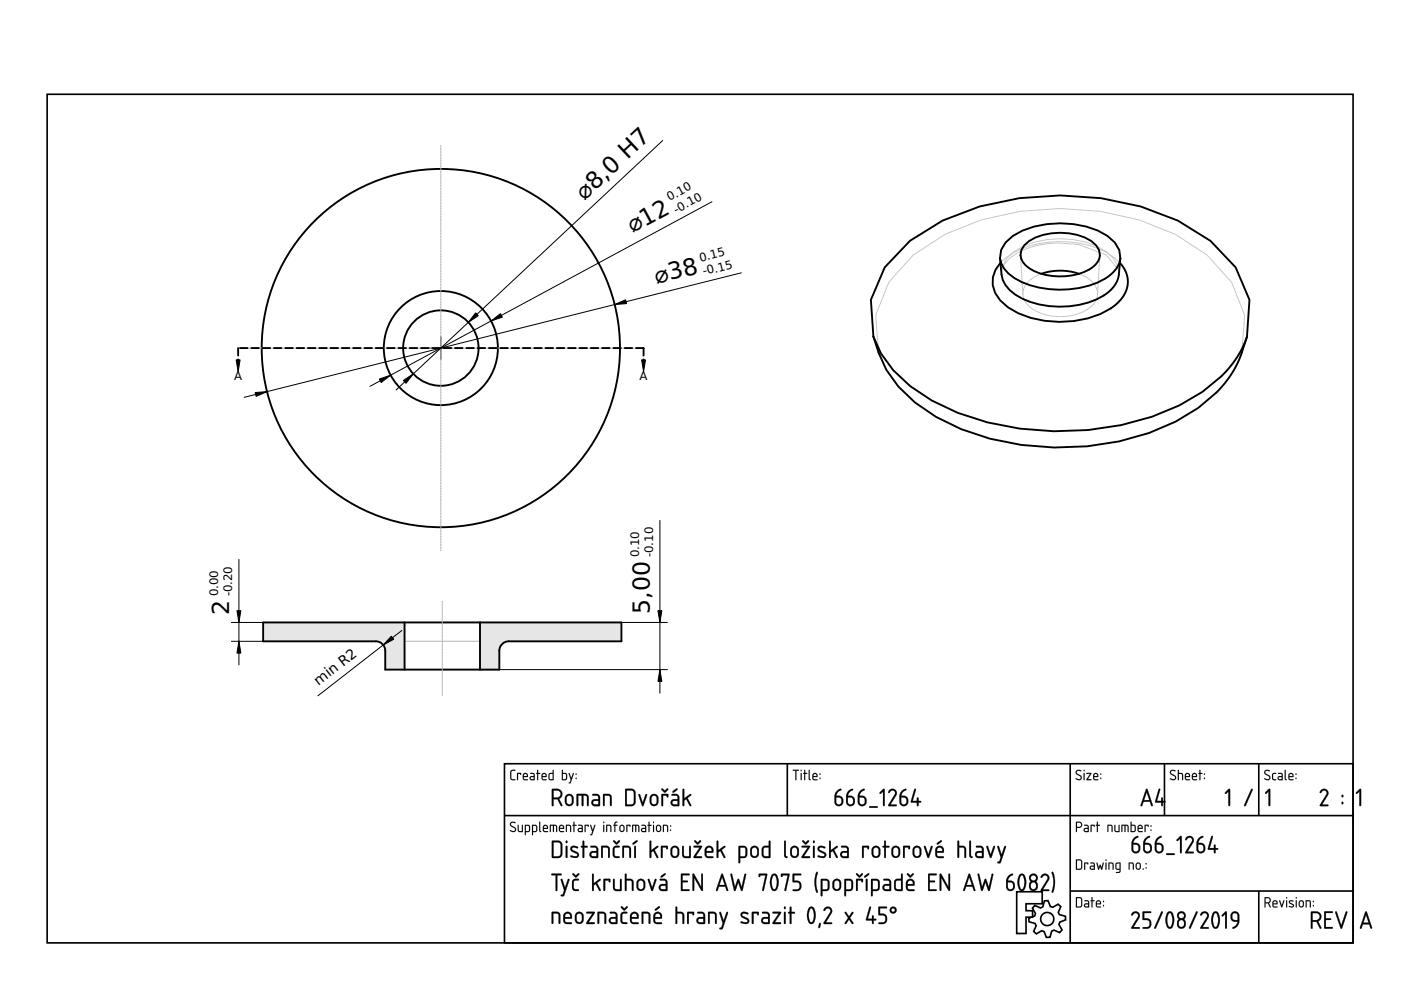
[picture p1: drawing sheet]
<svg xmlns="http://www.w3.org/2000/svg" width="297mm" height="210mm" viewBox="0 0 297 210" stroke-linecap="round" stroke-linejoin="round" font-family="sans-serif">
<defs><g id="words">
<g font-size="5">
<text x="123.9" y="42.6" transform="rotate(-43 123.9 42.6)">⌀8,0 H7</text>
<text x="134.1" y="49.5" transform="rotate(-28 134.1 49.5)">⌀12</text>
<text x="139.2" y="60.2" transform="rotate(-14 139.2 60.2)">⌀38</text>
<text x="48.6" y="130.4" transform="rotate(-90 48.6 130.4)">2</text>
<text x="137.8" y="130.1" transform="rotate(-90 137.8 130.1)">5,00</text>
</g>
<text font-size="3" x="67.5" y="145.4" transform="rotate(-38 67.5 145.4)">min R2</text>
<g font-size="2.5">
<text x="141.9" y="42.6" transform="rotate(-28 141.9 42.6)">0.10</text>
<text x="143.4" y="45.3" transform="rotate(-28 143.4 45.3)">-0.10</text>
<text x="148.5" y="55.5" transform="rotate(-14 148.5 55.5)">0.15</text>
<text x="149.2" y="58.4" transform="rotate(-14 149.2 58.4)">-0.15</text>
<text x="49.6" y="80.6">A</text>
<text x="135.6" y="80.6">A</text>
<text x="135.5" y="118.2" transform="rotate(-90 135.5 118.2)">0.10</text>
<text x="138.5" y="118.2" transform="rotate(-90 138.5 118.2)">-0.10</text>
<text x="46.3" y="126.5" transform="rotate(-90 46.3 126.5)">0.00</text>
<text x="49.3" y="126.5" transform="rotate(-90 49.3 126.5)">-0.20</text>
</g>
</g></defs>
<g fill="none" stroke="#000" stroke-width=".35">
<path d="M10 20h276.9v179.9h-276.9zM107 161.9h179.9v38h-179.9zM107 172.9h179.9M166.9 161.9v11M226.9 161.9v38M246.9 161.9v11M266.9 161.9v11M215.6 189.1h5.4v2.5h-3.5v1.5h1.4v1.4h-1.4v3.4h-1.9zM219.4 192l1.2 .5 .5-.2 .3-1.3h.8l.5 1.2 .5 .2 1.1-.7 .6 .5-.5 1.2 .2 .5 1.3 .4v.7l-1.2 .5-.2 .5 .7 1.2-.5 .5-1.2-.5-.5 .2-.4 1.3-.7 .1-.5-1.3-.5-.2-1.2 .7-.5-.5 .5-1.2-.2-.5-1.3-.4-.1-.7 1.3-.5 .1-.5-.6-1.2zM226.9 188.9h60M266.9 188.9v11"/>
<circle cx="222" cy="194.9" r="1.4"/>
</g>
<g fill="#000">
<path d="M108.2 174.4a.7 .7 0 0 1 1.1 .1h-.1a.48 .48 0 0 0-.5-.1 .48 .48 0 0 0-.3 .5l1 .8-.1 .6a.76 .76 0 0 1-1.2-.3l.9 .2 .2-.3-1.1-.9zM108.3 174.4l-.2 .6 .9 .5a.37 .37 0 0 1 .2 .6 .37 .37 0 0 1-.5 .1l-.5-.2v.2a.67 .67 0 0 0 .8 .2 .67 .67 0 0 0 .4-.7l-1.1-.9 .2-.4 .7 .1 .1-.1-.7-.2zM109.8 174.9l.2 .1v1.1l.6 .1v-1.2l.2-.1v1.5h-.6l-.3-.1zM109.8 174.9l.1 1.4 .9 .1v-1.5l-.1 .1v1.2h-.5l-.2-.1v-1.1zM111.5 175.1v1.1h.5l.1-1zM111.5 175.1l.7 .1-.1 1h-.6zM111.3 174.9h.8l.3 .4-.1 1-.8 .1-.1 .7-.1-.1zM111.3 174.9v2.1h.2v-.6h.5a.94 .94 0 0 0 .3-1.4zM113 175.1v1.1h.6v-1zM113 175.1l.7 .1-.1 1h-.6zM112.8 174.9h.9l.2 .4-.1 1-.8 .1-.1 .7-.1-.1zM112.8 174.9v2.1h.2v-.6h.5a.94 .94 0 0 0 .3-1.4zM114.3 174.2l.2 .1v1.7l.3 .3-.2 .1-.3-.3zM114.4 174.3l-.1 1.8 .1 .2 .2 .1-.1-2.1zM115.4 175.2l-.1 .3h.7l-.2-.4zM115.4 175.2a.36 .36 0 0 1 .4-.1 .36 .36 0 0 1 .2 .5h-.7zM115.3 175a.55 .55 0 0 1 .7 0 .55 .55 0 0 1 .1 .8l-.8-.1 .1 .4 .8 .2-.7 .1a.92 .92 0 0 1-.2-1.4zM115.3 175l-.2 .4 .1 .9 1 .1v-.2h-.8l-.1-.3v-.2h.9l-.1-.6-.5-.2zM116.6 174.9l1.4 .1 .1 .3v1.1l-.2-.1-.1-1.1-.3-.1v1.2l-.1 .1-.2-.1v-1.2h-.4v1.2l-.2 .1zM116.6 174.9v1.5l.2-.1v-1.2h.4l.2 1.3v-1.3h.5v1.2l.2 .1a1.36 1.36 0 0 0-.3-1.5zM118.8 175.2l-.1 .3h.7l-.2-.4zM118.8 175.2a.36 .36 0 0 1 .4-.1 .36 .36 0 0 1 .2 .5h-.7zM118.7 175a.56 .56 0 0 1 .7 0 .56 .56 0 0 1 .1 .8l-.8-.1 .1 .4 .8 .2-.7 .1a.92 .92 0 0 1-.2-1.4zM118.7 175l-.2 .4 .1 .9 1 .1v-.2h-.8l-.1-.3v-.2h.9l-.1-.6-.4-.2zM120 174.9h.7l.3 .1 .1 1.4-.2-.1-.1-1.1-.6-.1v1.2l-.2 .1zM120 174.9v1.5l.2-.1v-1.2l.7 .1 .1 1.2 .1-.7a.7 .7 0 0 0-.3-.8 .7 .7 0 0 0-.8 0zM121.6 174.2l.2 .1v.6l.5 .1-.5 .1v1.2l-.1 .1-.1-.1v-1.2l-.3-.1 .3-.1zM121.6 174.2v.7l-.2 .1 .2 .1 .1 1.3 .1-1.3 .4-.1-.4-.1v-.6zM122.7 175.8l.1 .4h.5v-.5zM122.7 175.8l.7-.1v.5h-.7zM122.6 174.9h.7l.3 .4-.1 1.1h-.6a.46 .46 0 0 1-.5-.4 .46 .46 0 0 1 .5-.5h.4v-.3l-.7-.1zM122.6 174.9v.1l.7 .2 .1 .4h-.5a.43 .43 0 0 0-.4 .4 .43 .43 0 0 0 .4 .4h.6l.1-1.1-.3-.4zM124 174.9l.8 .1-.1 .3-.1-.2h-.4v1.2l-.1 .1-.2-.1zM124 174.9l.1 1.5 .1-1.3h.4l.1 .2 .1-.3zM125.1 174.9l.3 .1 .3 1 .3-1 .1-.1 .1 .1-.8 2.1-.3-.1 .3-.1 .2-.6zM125.2 174.9l.4 1.4-.2 .6-.3 .1 .3 .1 .8-2.1h-.2l-.3 1-.4-1zM127.9 174.9l.2 .1v1.3l-.1 .1-.1-.1zM127.9 174.9l.1 1.5 .1-1.4zM127.9 174.4a.15 .15 0 0 1 .3 0 .15 .15 0 0 1-.3 0zM127.9 174.2v.3h.2v-.3zM128.5 174.9h.7l.3 .1 .1 1.4-.2-.1-.1-1.1-.6-.1v1.2l-.2 .1zM128.6 174.9v1.5l.1-.1v-1.2l.7 .1 .1 1.2 .1-.7a.7 .7 0 0 0-.2-.8 .7 .7 0 0 0-.8 0zM130.4 174.3l.5-.1v.2l-.4 .1v.4l.4 .1-.4 .1v1.2l-.2 .1-.1-1.3-.2-.1 .2-.1zM130.4 174.3l-.1 .6-.3 .1 .3 .1v1.3l.1-1.3 .5-.1-.5-.1 .1-.3 .4-.2v-.2zM131.6 175.2v.8l.5 .1 .1-.8-.2-.2zM131.6 175.1l.5 .1 .1 .6a.36 .36 0 0 1-.3 .4 .36 .36 0 0 1-.4-.3zM131.5 175a.55 .55 0 0 1 .6-.1 .55 .55 0 0 1 .3 .5l-.1 .8-.2 .2h-.5l-.3-.5v-.7zM131.5 175l-.1 .2-.1 .7a.53 .53 0 0 0 .6 .5 .53 .53 0 0 0 .5-.5l-.2-.9-.4-.1zM132.8 174.9l.9 .1-.1 .3-.1-.2h-.5v1.2l-.1 .1-.1-.1zM132.8 174.9l.1 1.5 .1-1.3h.5l.1 .2 .1-.3zM134 174.9l1.4 .1 .2 .3-.1 1.1-.2-.1v-1.1l-.4-.1v1.2l-.1 .1-.1-.1v-1.2h-.5v1.2l-.2 .1zM134.1 174.9l-.1 1.5 .2-.1v-1.2h.5l.1 1.3 .1-1.3h.4l.1 1.2 .1 .1a1.36 1.36 0 0 0-.2-1.5zM136.2 175.8l.1 .4h.5v-.5zM136.2 175.8l.6-.1v.5h-.6zM136 174.9h.8l.2 .4v1.1h-.7a.46 .46 0 0 1-.4-.4 .46 .46 0 0 1 .4-.5h.5v-.3l-.8-.1zM136 174.9v.1l.8 .2v.4h-.5a.43 .43 0 0 0-.4 .4 .43 .43 0 0 0 .4 .4h.7v-1.1l-.3-.4zM137.5 174.2l.2 .1v.6l.5 .1-.5 .1v1.2l-.1 .1-.1-.1v-1.2l-.2-.1 .2-.1zM137.5 174.2v.7l-.2 .1 .2 .1 .1 1.3 .1-1.3 .4-.1-.4-.1v-.6zM138.5 174.9l.2 .1v1.3l-.1 .1-.2-.1zM138.5 174.9l.1 1.5 .1-1.4zM138.4 174.4a.15 .15 0 0 1 .3 0 .15 .15 0 0 1-.3 0zM138.5 174.2v.3h.1v-.3zM139.4 175.2l-.1 .8 .5 .1 .1-.8-.2-.2zM139.4 175.1l.5 .1 .1 .6a.36 .36 0 0 1-.4 .4 .36 .36 0 0 1-.3-.3zM139.3 175a.55 .55 0 0 1 .6-.1 .55 .55 0 0 1 .3 .5l-.1 .8-.3 .2h-.4l-.3-.5v-.7zM139.3 175l-.2 .2v.7a.53 .53 0 0 0 .5 .5 .53 .53 0 0 0 .6-.5l-.2-.9-.4-.1zM140.6 174.9h.6l.4 .1v1.4l-.2-.1v-1.1l-.6-.1v1.2l-.2 .1zM140.6 174.9v1.5l.1-.1v-1.2l.7 .1 .2 1.2v-.7a.7 .7 0 0 0-.2-.8 .7 .7 0 0 0-.8 0zM142.1 175.9h.2v.3l-.2-.1zM142.1 175.9v.2h.1v-.2zM142.1 175h.2v.3h-.2zM142.1 175v.2h.2v-.2z"/>
<path d="M108.3 174.4a.64 .64 0 0 1 1 .1h-.1a.49 .49 0 0 0-.6-.1 .49 .49 0 0 0-.2 .5l.7 .5a.6 .6 0 0 1 .2 .8 .6 .6 0 0 1-.9 .1l-.3-.1 .1-.2a.51 .51 0 0 0 .6 .2 .51 .51 0 0 0 .4-.5l-1-.6-.1-.3zM109.8 174.9l.2 .1v1.1l.2 .1h.5v-1.2l.1-.1v1.5l-.9-.1zM111.5 175.1v1.1h.5l.2-1zM111.3 174.9a.77 .77 0 0 1 .9 .1 .77 .77 0 0 1 .2 .9l-.3 .5h-.6v.7h-.2zM113 175.1v1.1h.6l.1-1zM112.8 174.9a.77 .77 0 0 1 1 .1 .77 .77 0 0 1 .1 .9l-.2 .5h-.7v.7h-.2zM114.3 174.2l.2 .1v1.7l.3 .3-.2 .1-.3-.3zM115.4 175.2l-.1 .3h.7l-.2-.4zM115.3 175a.55 .55 0 0 1 .7 0 .55 .55 0 0 1 .1 .7h-.8l.1 .5 .8 .1-.7 .1a.91 .91 0 0 1-.2-1.4zM116.6 174.9h1.2a1.25 1.25 0 0 1 .2 1.5l-.1-1.2-.2-.1h-.2l-.1 1.3-.2-.1v-1.2h-.4v1.2l-.2 .1zM118.8 175.2l-.1 .3h.7l-.2-.4zM118.7 175a.55 .55 0 0 1 .7 0 .55 .55 0 0 1 .1 .7h-.8l.1 .5 .8 .1-.7 .1a.91 .91 0 0 1-.2-1.4zM120 174.9a.71 .71 0 0 1 .8 0 .71 .71 0 0 1 .3 .8l-.1 .7-.1-1.2-.7-.1v1.2l-.2 .1zM121.6 174.2l.2 .1v.6l.4 .1-.4 .1-.1 1.3-.1-1.3-.2-.1 .2-.1zM122.7 175.8l.1 .4h.5v-.5zM122.6 174.9h.7l.3 .4-.1 1.1h-.6a.44 .44 0 0 1-.4-.4 .44 .44 0 0 1 .4-.5h.4v-.3l-.7-.1zM124 174.9l.8 .1-.1 .3-.1-.2h-.4l-.1 1.3zM125.2 174.9l.1 .1 .4 1 .3-1h.2l-.8 2.1-.3-.1 .3-.1 .2-.6zM127.9 174.9l.2 .1-.1 1.4zM127.9 174.4a.15 .15 0 0 1 .3 0 .15 .15 0 0 1-.3 0zM128.5 174.9a.71 .71 0 0 1 .9 0 .71 .71 0 0 1 .2 .8l-.1 .7-.1-1.2-.7-.1v1.2l-.2 .1zM130.4 174.3l.5-.1v.2l-.4 .2v.3l.4 .1-.4 .1-.2 1.3-.1-1.3-.2-.1 .2-.1zM131.6 175.2l-.1 .7a.34 .34 0 0 0 .4 .3 .34 .34 0 0 0 .3-.4l-.1-.6zM131.5 175l.6-.1a.93 .93 0 0 1 0 1.5h-.4a.96 .96 0 0 1-.2-1.4zM132.8 174.9l.9 .1-.1 .3-.1-.2h-.5l-.1 1.3zM134.1 174.9h1.2a1.25 1.25 0 0 1 .2 1.5l-.2-1.2-.2-.1h-.2l-.1 1.3-.1-.1v-1.2h-.5v1.2l-.2 .1zM136.2 175.8l.1 .4h.5v-.5zM136 174.9h.7l.3 .4v1.1h-.7a.44 .44 0 0 1-.4-.4 .44 .44 0 0 1 .4-.5h.5v-.3l-.8-.1zM137.5 174.2l.2 .1v.6l.5 .1-.5 .1-.1 1.3-.1-1.3-.2-.1 .2-.1zM138.5 174.9l.2 .1-.1 1.4zM138.4 174.4a.15 .15 0 0 1 .3 0 .15 .15 0 0 1-.3 0zM139.4 175.2l-.1 .7a.34 .34 0 0 0 .3 .3 .34 .34 0 0 0 .4-.4l-.1-.6zM139.3 175l.6-.1a.93 .93 0 0 1-.1 1.5h-.4a.96 .96 0 0 1-.1-1.4zM140.6 174.9a.71 .71 0 0 1 .8 0 .71 .71 0 0 1 .3 .8l-.1 .7-.2-1.2-.6-.1v1.2l-.2 .1zM142.1 175.9h.2v.2h-.2zM142.1 175h.2v.3h-.2z"/>
<path d="M108.3 163.4l.9-.2v.2l-.6 .1-.2 .1v1.3l.2 .3h.6l.1 .2h-.8l-.3-.3v-1.4zM109.6 163.9l.9 .1-.1 .3-.1-.2h-.5l-.1 1.3zM111.1 164.2v.3h.6l-.2-.4zM111 164a.55 .55 0 0 1 .8 0 .55 .55 0 0 1 0 .8h-.7l.1 .4 .7 .1-.6 .1a.91 .91 0 0 1-.3-1.4zM112.6 164.8v.4h.6v-.4zM112.4 163.9h.7l.3 .4-.1 1.1h-.6a.44 .44 0 0 1-.4-.4 .44 .44 0 0 1 .4-.5h.5l-.1-.3-.7-.1zM113.9 163.2l.2 .1v.6l.4 .1-.4 .1-.1 1.3-.1-1.3-.2-.1 .2-.1zM115.1 164.2l-.1 .3h.7l-.2-.4zM115 164a.55 .55 0 0 1 .7 0 .55 .55 0 0 1 .1 .8h-.8l.1 .4 .8 .1-.7 .1a.91 .91 0 0 1-.2-1.4zM116.6 164.1l-.1 .1a.63 .63 0 0 0 0 .7 .63 .63 0 0 0 .7 .3v-1.1zM116.4 164l.8-.1v-.6l.2-.1v2.2h-.8l-.3-.2zM119.3 164.1v1.1h.5a.78 .78 0 0 0 .2-1zM119.2 163.2l.1 .1v.6h.7l.2 .3v.8l-.2 .4-.9-.1zM120.6 163.9l.2 .1 .3 1 .4-1h.2l-.8 2.1-.3-.1 .2-.1 .2-.6zM122.1 164.9h.1v.2h-.1zM122.1 164h.1v.3h-.1z"/>
<path d="M108.3 163.3l1-.1v.2l-.7 .1-.2 .1v1.3l.1 .2 .8 .1v.2h-.8l-.3-.3v-1.4zM108.4 163.4l-.2 .3v1.4l.3 .3h.7v-.2h-.6l-.2-.3v-1.3l.2-.2h.6v-.2zM109.6 163.9l.9 .1-.1 .3-.1-.2h-.5v1.2l-.1 .1-.1-.1zM109.7 163.9v1.5l.1-1.3h.5l.1 .2 .1-.3zM111.1 164.2v.3h.6l-.2-.4zM111.1 164.2a.36 .36 0 0 1 .5-.1 .36 .36 0 0 1 .1 .5h-.7zM111 164a.55 .55 0 0 1 .8 0 .55 .55 0 0 1 0 .8h-.7v.3l.9 .2-.7 .1a.92 .92 0 0 1-.3-1.4zM111 164l-.2 .4 .2 .9 .9 .1v-.1l-.8-.1-.1-.3v-.2h.9l-.1-.6-.4-.2zM112.6 164.8v.4h.6v-.4zM112.5 164.8l.7-.1v.5h-.6zM112.4 163.9h.7l.3 .4v1.1h-.7a.46 .46 0 0 1-.4-.4 .46 .46 0 0 1 .4-.5h.5l-.1-.3-.7-.1zM112.4 163.9v.2l.8 .1v.4h-.5a.43 .43 0 0 0-.4 .4 .43 .43 0 0 0 .4 .4h.6l.1-1.1-.3-.4zM113.9 163.2l.2 .1v.6l.5 .1-.5 .1v1.2l-.1 .1-.1-.1v-1.2l-.3-.1 .3-.1zM113.9 163.3v.6l-.2 .1 .2 .1 .1 1.3 .1-1.3 .4-.1-.4-.1v-.6zM115.1 164.2l-.1 .3h.7l-.2-.4zM115.1 164.2a.36 .36 0 0 1 .4-.1 .36 .36 0 0 1 .2 .5h-.7zM115 164a.55 .55 0 0 1 .8 0 .55 .55 0 0 1 0 .8h-.8l.1 .3 .8 .2-.7 .1a.92 .92 0 0 1-.2-1.4zM115 164l-.2 .4 .1 .9 1 .1v-.1l-.8-.1-.1-.3v-.2h.9l-.1-.6-.4-.2zM116.6 164.1l-.1 1 .7 .1v-1.1zM116.6 164.1h.6v1.1h-.3a.65 .65 0 0 1-.3-1.1zM116.4 164l.8-.1v-.6l.2-.1v2.2h-.8l-.3-.2zM116.4 164l-.1 1.2 .3 .2h.7l.1-2.1h-.2v.6zM119.3 164.1v1.1h.5a.76 .76 0 0 0 0-1.1zM119.3 164.1h.5a.73 .73 0 0 1 .2 1l-.7 .1zM119.1 163.2l.3 .1-.1 .6h.7l.2 .3v1l-.2 .2-.9-.1zM119.2 163.2l-.1 2.1 .9 .1 .2-.4v-.8l-.2-.3h-.7v-.6zM120.6 163.9l.2 .1 .3 1 .3-1 .2-.1 .1 .1-.8 2.1-.3-.1 .2-.1 .2-.6zM120.6 163.9l.4 1.4-.2 .6-.2 .1 .3 .1 .8-2.1h-.2l-.4 1-.3-1zM122 164.9h.2v.3h-.2zM122.1 164.9v.2h.1v-.2zM122 164h.2v.3h-.2zM122.1 164v.2l.1 .1v-.3z"/>
<path d="M117.4 167.6v1.5a1.06 1.06 0 0 0 1.5-.8l-.1-.3-.5-.4zM117.1 167.3h.1a1.71 1.71 0 0 1 1.8 .4 1.12 1.12 0 0 1-.5 1.7l.7 1.2v.3l-.3-.1-.7-1.3h-.8v1.2l-.1 .2h-.2zM120.3 168.8l-.2 .3v.9a.57 .57 0 0 0 .6 .6 .57 .57 0 0 0 .6-.7l-.1-.8-.1-.3-.4-.1zM120.1 168.5a.92 .92 0 0 1 1.5 .7 1.51 1.51 0 0 1-.3 1.5 .92 .92 0 0 1-1 .1 .92 .92 0 0 1-.5-.8v-1zM122.3 168.4l1.7-.1a.84 .84 0 0 1 .8 1.2v1.2l-.2 .2-.1-.2-.1-1.8-.2-.2h-.5v2v.2h-.3l-.1-2.2h-.7v2l-.1 .2h-.2zM125.8 169.9v.4l.2 .2 .9 .1v-.8zM125.6 168.4h1.1l.5 .5v1.9l-.2 .1h-.9a.74 .74 0 0 1-.7-.7 .74 .74 0 0 1 .7-.8h.8l-.1-.5-.2-.2-1-.1zM127.9 168.4a1.44 1.44 0 0 1 1.8 .5v1.8l-.2 .2-.2-.2v-1.8l-.3-.2h-.8v2l-.2 .2a3.9 3.9 0 0 1-.1-2.5zM132.9 167.6v3l1.2-.1 .3-.5v-2l-.4-.4zM132.6 167.3h1.5l.6 .6v2.4l-.6 .6h-1.5zM135.4 168.4l.3 .1 .6 1.7 .5-1.7 .2-.1 .2 .1-.7 2.3-.2 .1-.2-.1zM138.3 168.8l-.2 .3v.9a.57 .57 0 0 0 .6 .6 .57 .57 0 0 0 .5-.7v-.8l-.1-.3-.4-.1zM138.1 168.5a.92 .92 0 0 1 1.5 .7 1.51 1.51 0 0 1-.3 1.5 .92 .92 0 0 1-1 .1 .92 .92 0 0 1-.5-.8v-1zM140.3 167.2h.2l.5 .4 .4-.4 .3 .1-.7 .8-.7-.6zM140.3 168.4l1.2-.1 .2 .2-.2 .6-.1-.1-.1-.3h-.7v2l-.2 .2a3.9 3.9 0 0 1-.1-2.5zM142.7 167.7l.7-.5h.2v.2l-.8 .7-.2-.1zM142.6 169.9v.4l.2 .2 .9 .1v-.8zM142.4 168.4h1.1l.5 .5v1.9l-.2 .1h-.9a.74 .74 0 0 1-.7-.7 .74 .74 0 0 1 .7-.8h.8l-.1-.5-.2-.2-1-.1zM144.8 167.3h.2l.1 .1v1.9l1.1-.9h.3v.3l-.7 .5 .7 1.5v.2l-.3-.1-.7-1.4-.4 .3-.1 1.2h-.2z"/>
<path d="M117.4 167.6v1.5l.9-.1 .4-.1a.74 .74 0 0 0 .1-.8 .74 .74 0 0 0-.6-.5zM117.3 167.6h1l.4 .2a.8 .8 0 0 1 0 1.1 .8 .8 0 0 1-1 .2h-.4zM117 167.3l.2-.1a1.67 1.67 0 0 1 1.9 .6 1.12 1.12 0 0 1-.6 1.6l.7 1.2v.3l-.4-.1-.6-1.3h-.8v1.2l-.1 .2h-.3zM117.1 167.3l-.1 3.4 .2 .2 .1-.2v-1.3h.9l.7 1.4 .3 .1v-.3l-.7-1.2 .6-.5 .1-.6-.2-.6a1.71 1.71 0 0 0-1.9-.4zM120.3 168.8l-.1 .3-.1 .9a.58 .58 0 0 0 .9 .5l.2-.6v-.9l-.5-.3zM120.3 168.8l.4-.1 .4 .1 .2 .3v.8a.59 .59 0 0 1-.6 .7 .59 .59 0 0 1-.6-.6v-.9zM120.1 168.5a.92 .92 0 0 1 1-.1 .92 .92 0 0 1 .5 .8 1.53 1.53 0 0 1-.3 1.5l-.6 .2-.6-.2a1.81 1.81 0 0 1 0-2.2zM120.1 168.6l-.3 .6a1.4 1.4 0 0 0 .5 1.6 .89 .89 0 0 0 1.3-.8l-.1-1-.2-.4-.6-.2zM122.3 168.3h1.7l.6 .2a3 3 0 0 1 .2 2.4h-.3l-.1-.2-.1-1.9-.6-.1v2l-.2 .2-.2-.2v-2h-.7v2v.2h-.3zM122.3 168.4v2.5l.3-.2v-2h.8v2.1h.2l.1-.1v-2h.5l.3 .2v1.8l.1 .2 .2-.2v-1.2a.81 .81 0 0 0-.8-1.1zM125.9 169.9l-.1 .4 .2 .2 .9 .1v-.8zM125.8 169.9l1.1-.1v.8l-1.1-.1-.1-.3zM125.6 168.4l1.1-.1 .5 .6v1.9l-.2 .2h-.9a.77 .77 0 0 1-.8-.8 .77 .77 0 0 1 .8-.8h.8l-.1-.5-.2-.2h-1zM125.6 168.4v.2l1 .1 .2 .2 .1 .6h-.8a.72 .72 0 0 0-.7 .7 .72 .72 0 0 0 .7 .7l1.1-.1v-1.9l-.5-.5zM127.9 168.4l1.1-.1 .5 .3a3.5 3.5 0 0 1 .2 2.3h-.3l-.1-.2-.1-1.9-1-.1v2v.2h-.3zM127.9 168.4v2.4l.3-.1v-2h.8l.3 .2 .1 1.8 .1 .2 .2-.2v-1.3a.8 .8 0 0 0-.7-1zM132.9 167.6v3l1.2-.1 .3-.5-.1-2-.3-.4zM132.9 167.6h1.1l.3 .3v2.4a1.67 1.67 0 0 1-1.4 .3zM132.6 167.3l1.5-.1 .4 .3 .2 .4v2.4l-.6 .6h-1.5zM132.6 167.3v3.6h1.5l.6-.6v-2.4l-.6-.6zM135.4 168.4l.3 .1 .6 1.7 .5-1.7 .2-.2 .2 .2-.7 2.3-.2 .2-.2-.2-.7-2.2zM135.4 168.4l.7 2.4 .2 .1 .9-2.4-.2-.1-.1 .1-.6 1.8-.6-1.8zM138.3 168.8l-.1 .3-.1 .9a.58 .58 0 0 0 .9 .5l.2-.6-.1-.9-.4-.3zM138.3 168.8l.4-.1 .4 .1 .1 .3 .1 .8a.59 .59 0 0 1-.6 .7 .59 .59 0 0 1-.6-.6v-.9zM138.1 168.5a.94 .94 0 0 1 1.5 .7 1.53 1.53 0 0 1-.3 1.5l-.6 .2-.7-.2a1.81 1.81 0 0 1 .1-2.2zM138.1 168.6l-.3 .6a1.4 1.4 0 0 0 .4 1.6 .89 .89 0 0 0 1.4-.8l-.1-1-.2-.4-.7-.2zM140.3 167.2h.2l.5 .4 .4-.4 .3 .1-.7 .8-.7-.6zM140.3 167.2v.3l.7 .6 .7-.8-.3-.1-.4 .5-.5-.5zM140.3 168.4l1.2-.1 .2 .2v.5l-.2 .1-.1-.1-.1-.3h-.7v2l-.2 .2-.2-.2zM140.3 168.4a4.3 4.3 0 0 0 .1 2.5l.2-.2v-2h.8l.1 .3 .2-.5-.2-.1zM142.6 167.7l.8-.5h.2l.1 .2-.9 .7-.2-.1zM142.7 167.8l-.1 .2h.3l.7-.6v-.2h-.2zM142.7 169.9l-.1 .4 .2 .2 .9 .1v-.8zM142.6 169.9l1.1-.1v.8l-1.1-.1-.1-.3zM142.4 168.4l1.1-.1 .5 .6v1.9l-.2 .2h-.9a.77 .77 0 0 1-.7-.8 .77 .77 0 0 1 .7-.8h.8l-.1-.5-.2-.2h-1zM142.4 168.4v.2l1 .1 .3 .2v.6h-.8a.72 .72 0 0 0-.7 .7 .72 .72 0 0 0 .7 .7l1.1-.1v-1.9l-.5-.5zM144.7 167.3h.3l.1 .1v1.9l1.1-.9h.3v.3l-.7 .5 .7 1.4v.3l-.3-.1-.7-1.4-.4 .3-.1 1.2h-.3zM144.8 167.3v3.6l.3-.2v-1l.4-.3 .7 1.4 .3 .1-.8-1.7 .8-.5v-.3h-.3l-1.2 .9v-1.9z"/>
<path d="M168.1 163.2h1.2l.1 .1-.6 .1 .1 1.9-.2 .1-.1-.1v-1.9h-.5zM168.1 163.2v.2h.5l.1 2 .1-2 .6-.1zM169.8 163.9l.2 .1v1.3l-.1 .1-.2-.1zM169.8 163.9l.1 1.5 .1-1.4zM169.7 163.4a.15 .15 0 0 1 .3 0 .15 .15 0 0 1-.3 0zM169.8 163.2v.3h.1v-.3zM170.5 163.2l.2 .1v.6l.5 .1-.5 .1v1.2l-.1 .1-.1-.1v-1.2l-.2-.1 .2-.1zM170.5 163.3v.6l-.2 .1 .2 .1 .1 1.3 .1-1.3 .4-.1-.4-.1v-.6zM171.5 163.2l.2 .1v1.7l.2 .3-.1 .1-.4-.3zM171.5 163.3v1.8v.2l.3 .1-.1-2.1zM172.5 164.2l-.1 .3h.7l-.2-.4zM172.5 164.2a.36 .36 0 0 1 .5-.1 .36 .36 0 0 1 .1 .5h-.7zM172.4 164a.55 .55 0 0 1 .8 0 .55 .55 0 0 1 0 .8h-.8l.1 .3 .8 .2-.6 .1a.92 .92 0 0 1-.3-1.4zM172.4 164l-.2 .4 .2 .9 .9 .1v-.1l-.8-.1-.1-.3v-.2h.9l-.1-.6-.4-.2zM173.8 164.9h.1v.3h-.1zM173.8 164.9v.2h.1v-.2zM173.8 164h.1l.1 .3h-.2zM173.8 164v.2l.1 .1v-.3z"/>
<path d="M168.1 163.2l1.3 .1-.6 .1-.1 2-.1-2h-.5zM169.8 163.9l.2 .1-.1 1.4zM169.8 163.4a.14 .14 0 0 1 .2 0 .14 .14 0 0 1-.2 0zM170.5 163.2l.2 .1v.6l.5 .1-.5 .1-.1 1.3-.1-1.3-.2-.1 .2-.1zM171.5 163.2l.2 .1v1.7l.2 .3-.1 .1-.3-.3zM172.5 164.2l-.1 .3h.7l-.2-.4zM172.4 164a.55 .55 0 0 1 .8 0 .55 .55 0 0 1 0 .8h-.8l.1 .4 .8 .1-.6 .1a.91 .91 0 0 1-.3-1.4zM173.8 164.9h.1v.2h-.1zM173.8 164h.1v.3h-.1z"/>
<path d="M177.4 167.8l.7-.5 .3 .1a1.88 1.88 0 0 0-1.1 1.3 1.12 1.12 0 0 1 1.5 .9 1.12 1.12 0 0 1-1.2 1.3l-.6-.4-.1-.4a2.91 2.91 0 0 1 .3-2.1zM177.3 169.1v1a.57 .57 0 0 0 .6 .5 .57 .57 0 0 0 .5-.6l-.2-.7-.2-.2zM179.8 167.8l.8-.5 .3 .1a1.88 1.88 0 0 0-1.1 1.3 1.12 1.12 0 0 1 1.4 .9 1.12 1.12 0 0 1-1.1 1.3l-.6-.4-.1-.4a2.91 2.91 0 0 1 .2-2.1zM179.8 169.1v1a.57 .57 0 0 0 .5 .5 .57 .57 0 0 0 .6-.6l-.2-.7-.2-.2zM182.3 167.8l.8-.5 .2 .1a1.88 1.88 0 0 0-1 1.3 1.12 1.12 0 0 1 1.4 .9 1.12 1.12 0 0 1-1.2 1.3l-.5-.4-.1-.4a2.91 2.91 0 0 1 .2-2.1zM182.2 169.1v1a.57 .57 0 0 0 .6 .5 .57 .57 0 0 0 .6-.6l-.2-.7-.3-.2zM184.3 171l1.6-.1 .2 .2-.2 .2h-1.4zM187.2 167.3l.2-.1 .2 .2v3.3l-.2 .2-.2-.2v-2.9l-.5 .5-.2-.1zM188.6 167.5a.92 .92 0 0 1 1.2-.1 .92 .92 0 0 1 .2 1.3l-1.2 1.9h1.2h.1v.3h-1.7l-.1-.2 1.4-2.2a.6 .6 0 0 0-.3-.9 .6 .6 0 0 0-.8 .5l-.3-.1zM191.1 167.8l.8-.5 .3 .1a1.88 1.88 0 0 0-1.1 1.3 1.12 1.12 0 0 1 1.5 .9 1.12 1.12 0 0 1-1.2 1.3l-.6-.4-.1-.4a2.91 2.91 0 0 1 .2-2.1zM191.1 169.1v1a.57 .57 0 0 0 .5 .5 .57 .57 0 0 0 .6-.6l-.2-.7-.2-.2zM193.9 167.3h.3v.1l-.7 2.4h.9v-.5l.2-.2 .2 .2v.5h.3l.2 .2-.5 .2v.5l-.2 .2-.2-.2v-.5h-1.1l-.2-.2z"/>
<path d="M177.3 167.7l.8-.5 .3 .2-.2 .2a1.46 1.46 0 0 0-.9 1.1h.8l.4 .3a1.4 1.4 0 0 1 0 1.7 .89 .89 0 0 1-1.3 0l-.3-.6a2.94 2.94 0 0 1 .3-2.1zM177.4 167.8l-.2 .2a2.89 2.89 0 0 0-.2 2.1 .93 .93 0 0 0 1.1 .8 .93 .93 0 0 0 .6-1.3 1.12 1.12 0 0 0-1.4-.8l.2-.7 .8-.6v-.2h-.2zM177.3 169.1v1l.2 .4 .4 .1 .4-.2a.84 .84 0 0 0-.4-1.3zM177.3 169.1h.7l.3 .1a.74 .74 0 0 1 .1 1 .74 .74 0 0 1-.9 .3l-.2-.4zM179.8 167.7l.8-.5 .3 .2-.2 .2a1.46 1.46 0 0 0-.9 1.1h.8l.4 .3a1.4 1.4 0 0 1 0 1.7h-.1a.89 .89 0 0 1-1.2 0l-.3-.6a2.94 2.94 0 0 1 .2-2.1zM179.8 167.8l-.1 .2a2.89 2.89 0 0 0-.3 2.1 .93 .93 0 0 0 1.2 .8 .93 .93 0 0 0 .6-1.3 1.12 1.12 0 0 0-1.4-.8l.2-.7 .8-.6v-.2h-.3zM179.8 169.1v1l.2 .4 .3 .1 .4-.2a.84 .84 0 0 0-.4-1.3zM179.7 169.1h.8l.2 .1a.74 .74 0 0 1 .2 1 .74 .74 0 0 1-1 .3l-.2-.4zM182.3 167.7l.8-.5 .3 .2-.2 .2a1.46 1.46 0 0 0-.9 1.1h.8l.4 .3a1.4 1.4 0 0 1-.1 1.7 .89 .89 0 0 1-1.3 0l-.2-.6a2.94 2.94 0 0 1 .2-2.1zM182.3 167.8l-.2 .2a2.89 2.89 0 0 0-.2 2.1 .93 .93 0 0 0 1.2 .8 .93 .93 0 0 0 .6-1.3 1.12 1.12 0 0 0-1.5-.8l.2-.7 .9-.6v-.2h-.3zM182.2 169.1v1l.2 .4 .4 .1 .4-.2a.84 .84 0 0 0-.4-1.3zM182.2 169.1h.8l.2 .1a.74 .74 0 0 1 .2 1 .74 .74 0 0 1-1 .3l-.2-.4zM184.3 171l1.6-.1 .2 .2-.2 .2h-1.4l-.2-.1zM184.3 171l.2 .3h1.4l.2-.2-.2-.1zM187.2 167.3l.2-.1 .2 .2v3.3l-.2 .2-.2-.2v-2.9l-.5 .5-.3-.1zM187.2 167.3l-.7 .9 .3 .1 .4-.5v2.9l.2 .2 .1-.2v-3.3v-.1zM188.6 167.5a.92 .92 0 0 1 1.4 .1l.2 .4-.1 .5-1.3 2.1h1.2h.1v.3h-1.8v-.3l1.4-2.1 .1-.3-.1-.4a.64 .64 0 0 0-1.1 .3l-.3-.1zM188.7 167.4l-.4 .6 .2 .1 .2-.1a.59 .59 0 0 1 .8-.4 .59 .59 0 0 1 .2 .9l-1.4 2.2 .1 .2h1.7l-.1-.3h-1.2l1.2-1.9a.94 .94 0 0 0-.5-1.4zM191.1 167.7l.8-.5 .3 .2-.2 .2a1.46 1.46 0 0 0-.9 1.1h.8l.4 .3a1.4 1.4 0 0 1 0 1.7h-.1a.89 .89 0 0 1-1.2 0l-.3-.6a2.94 2.94 0 0 1 .2-2.1zM191.1 167.8l-.1 .2a2.89 2.89 0 0 0-.3 2.1 .93 .93 0 0 0 1.2 .8 .93 .93 0 0 0 .6-1.3 1.12 1.12 0 0 0-1.4-.8l.2-.7 .8-.6v-.2h-.3zM191.1 169.1v1l.2 .4 .3 .1 .4-.2a.84 .84 0 0 0-.4-1.3zM191 169.1h.8l.2 .1a.74 .74 0 0 1 .2 1 .74 .74 0 0 1-1 .3l-.2-.4zM193.9 167.2l.3 .1v.1l-.7 2.4h.9v-.5l.2-.2 .2 .2v.5h.3l.2 .2-.2 .2h-.3v.5l-.2 .2-.2-.2v-.5h-1.1l-.2-.2zM193.9 167.3l-.8 2.7 .2 .2h1.1v.5l.2 .2 .1-.2v-.6l.6-.1-.2-.2h-.4v-.6l-.2-.1-.1 .7h-.9l.7-2.4-.1-.1z"/>
<path d="M228.2 163.4a.7 .7 0 0 1 1 .1v.1a.48 .48 0 0 0-.6-.1 .48 .48 0 0 0-.3 .4l1 .8-.1 .6a.76 .76 0 0 1-1.1-.3l.8 .2 .2-.3-1-.9zM228.2 163.4l-.1 .6 .8 .6a.37 .37 0 0 1 .2 .5 .37 .37 0 0 1-.5 .1l-.4-.2-.1 .2a.67 .67 0 0 0 .8 .2 .67 .67 0 0 0 .4-.7l-1-.9 .1-.4 .8 .1v-.1l-.6-.2zM229.8 163.9l.2 .1v1.3l-.2 .1-.1-.1zM229.8 163.9v1.5l.1-1.4zM229.7 163.4a.15 .15 0 0 1 .3 0 .15 .15 0 0 1-.3 0zM229.8 163.2v.3h.1v-.3zM230.3 163.9h1.1l-.8 1.3h.7l.1 .2h-1.1l.8-1.3h-.7zM230.4 163.9v.2h.7l-.7 1.3h1l-.1-.2h-.7l.8-1.3zM232 164.2v.3h.6l-.1-.4zM232 164.2a.36 .36 0 0 1 .5-.1 .36 .36 0 0 1 .1 .5h-.6zM231.9 164a.55 .55 0 0 1 .8 0 .55 .55 0 0 1 .1 .8h-.8v.3l.9 .2-.7 .1a.92 .92 0 0 1-.3-1.4zM232 164l-.2 .4 .1 .9 .9 .1v-.1l-.7-.1-.1-.3v-.2h.8l-.1-.6-.4-.2zM233.3 164.9h.2v.3h-.2zM233.3 164.9v.2h.2v-.2zM233.3 164h.2v.3h-.2zM233.3 164v.2l.2 .1v-.3z"/>
<path d="M228.2 163.4a.64 .64 0 0 1 1 .1 .49 .49 0 0 0-.6-.1 .49 .49 0 0 0-.3 .6l.7 .4a.6 .6 0 0 1 .3 .8 .6 .6 0 0 1-1 .1l-.2-.1 .1-.2a.51 .51 0 0 0 .6 .2 .51 .51 0 0 0 .3-.5l-.9-.6-.2-.3zM229.8 163.9l.2 .1-.2 1.4zM229.7 163.4a.15 .15 0 0 1 .3 0 .15 .15 0 0 1-.3 0zM230.3 163.9h1.1l-.8 1.3h.7l.1 .2h-1l.7-1.3h-.7zM232 164.2v.3h.6l-.1-.4zM231.9 164a.55 .55 0 0 1 .8 0 .55 .55 0 0 1 .1 .8h-.8l.1 .4 .8 .1-.7 .1a.91 .91 0 0 1-.3-1.4zM233.3 164.9h.2v.2h-.2zM233.3 164h.2v.3h-.2z"/>
<path d="M228.3 174.4v.9h.5a.45 .45 0 0 0 .4-.5 .45 .45 0 0 0-.4-.4zM228.2 174.2h.6a.66 .66 0 0 1 .6 .7 .66 .66 0 0 1-.6 .6h-.5v.8l-.2 .1zM230 175.8l.1 .4h.5v-.5zM229.9 174.9h.7l.2 .4v1.1h-.6a.44 .44 0 0 1-.5-.4 .44 .44 0 0 1 .5-.5h.4v-.3l-.7-.1zM231.3 174.9l.8 .1-.1 .3-.1-.2h-.5l-.1 1.3zM232.6 174.2l.2 .1v.6l.4 .1-.4 .1-.1 1.3-.1-1.3-.3-.1 .3-.1zM234.8 174.9a.71 .71 0 0 1 .9 0 .71 .71 0 0 1 .2 .8l-.1 .7-.1-1.2-.7-.1v1.2l-.2 .1zM236.3 174.9l.2 .1v1.1l.2 .1h.5v-1.2l.1-.1v1.5l-.9-.1zM237.8 174.9h1.2a1.25 1.25 0 0 1 .2 1.5l-.1-1.2-.3-.1h-.2l-.1 1.3-.1-.1v-1.2h-.4v1.2l-.2 .1zM239.9 175.1v1.1h.4a.78 .78 0 0 0 .2-1zM239.7 174.2l.2 .1v.6h.7l.2 .3v.8l-.3 .4-.8-.1zM241.5 175.2l-.1 .3h.7l-.2-.4zM241.4 175a.55 .55 0 0 1 .7 0 .55 .55 0 0 1 .1 .7h-.8l.1 .5 .8 .1-.7 .1a.91 .91 0 0 1-.2-1.4zM242.7 174.9l.9 .1-.1 .3-.2-.2h-.4l-.1 1.3zM243.9 175.9h.2v.2h-.2zM243.9 175h.2v.3h-.2z"/>
<path d="M228.3 174.4v.9h.5a.43 .43 0 0 0 .4-.5 .43 .43 0 0 0-.4-.4zM228.3 174.4h.5a.46 .46 0 0 1 .4 .4 .46 .46 0 0 1-.4 .5h-.5zM228.1 174.2h.9l.3 .2a.67 .67 0 0 1 .1 .7 .67 .67 0 0 1-.6 .5l-.5-.1 .1 .8-.3 .1zM228.2 174.3v2.1l.1-.9a.87 .87 0 0 0 1-.3v.1a.66 .66 0 0 0-.5-1.1zM230 175.8l.1 .4h.5v-.5zM230 175.8l.6-.1v.5h-.6zM229.9 174.9h.7l.3 .4-.1 1.1h-.6a.46 .46 0 0 1-.5-.4 .46 .46 0 0 1 .5-.5h.4v-.3l-.7-.1zM229.9 174.9v.1l.7 .2v.4h-.4a.43 .43 0 0 0-.4 .4 .43 .43 0 0 0 .4 .4h.6v-1.1l-.2-.4zM231.2 174.9l.9 .1-.1 .3-.1-.2h-.5l.1 1.2-.2 .1-.1-.1zM231.3 174.9v1.5l.1-1.3h.5l.1 .2 .1-.3zM232.6 174.2l.2 .1v.6l.4 .1-.4 .1v1.2l-.1 .1-.2-.1 .1-1.2-.3-.1 .3-.1zM232.6 174.2v.7l-.2 .1 .2 .1 .1 1.3 .1-1.3 .4-.1-.4-.1v-.6zM234.8 174.9h.7l.3 .1 .1 1.4-.2-.1-.1-1.1-.6-.1v1.2l-.2 .1zM234.8 174.9v1.5l.2-.1v-1.2l.7 .1 .1 1.2 .1-.7a.7 .7 0 0 0-.3-.8 .7 .7 0 0 0-.8 0zM236.3 174.9l.2 .1v1.1l.6 .1v-1.2l.3-.1v1.5h-.7l-.3-.1zM236.3 174.9l.1 1.4 .9 .1v-1.5l-.1 .1v1.2h-.5l-.2-.1v-1.1zM237.8 174.9l1.4 .1 .1 .3v1.1l-.2-.1-.1-1.1-.4-.1v1.2l-.1 .1-.1-.1v-1.2h-.4v1.2l-.2 .1zM237.8 174.9v1.5l.1-.1v-1.2h.5l.1 1.3 .1-1.3h.4l.1 1.2 .2 .1a1.36 1.36 0 0 0-.3-1.5zM239.9 175.1v1.1h.4a.76 .76 0 0 0 .1-1.1zM239.9 175.1h.5a.73 .73 0 0 1 .2 1l-.7 .1zM239.7 174.2l.2 .1v.6h.7l.2 .2v1.1l-.3 .2-.8-.1zM239.7 174.2v2.1l.8 .1 .3-.4v-.8l-.2-.3h-.7v-.6zM241.5 175.2l-.1 .3h.7l-.2-.4zM241.5 175.2a.36 .36 0 0 1 .4-.1 .36 .36 0 0 1 .2 .5h-.7zM241.4 175a.56 .56 0 0 1 .7 0 .56 .56 0 0 1 .1 .8l-.8-.1 .1 .4 .8 .2-.7 .1a.92 .92 0 0 1-.2-1.4zM241.4 175l-.2 .4 .1 .9 .9 .1v-.2h-.7l-.1-.3v-.2h.8l-.1-.6-.4-.2zM242.7 174.9l.9 .1-.1 .3-.2-.2h-.4v1.2l-.1 .1-.1-.1zM242.7 174.9l.1 1.5 .1-1.3h.5l.1 .2v-.3zM243.9 175.9h.2v.3l-.2-.1zM244 175.9v.2h.1v-.2zM243.9 175h.2v.3h-.2zM244 175v.2h.1v-.2z"/>
<path d="M240.3 177.8l.8-.6 .3 .2a1.88 1.88 0 0 0-1.1 1.3 1.12 1.12 0 0 1 1.4 .9 1.12 1.12 0 0 1-1.1 1.3l-.6-.4-.1-.4a2.91 2.91 0 0 1 .2-2.1zM240.3 179.1v.9a.57 .57 0 0 0 .5 .6 .57 .57 0 0 0 .6-.6l-.2-.8-.2-.1zM242.8 177.8l.8-.6 .2 .2a1.88 1.88 0 0 0-1 1.3 1.12 1.12 0 0 1 1.4 .9 1.12 1.12 0 0 1-1.2 1.3l-.5-.4-.1-.4a2.91 2.91 0 0 1 .2-2.1zM242.7 179.1v.9a.57 .57 0 0 0 .6 .6 .57 .57 0 0 0 .6-.6l-.2-.8-.3-.1zM245.3 177.8l.8-.6 .2 .2a1.88 1.88 0 0 0-1.1 1.3 1.12 1.12 0 0 1 1.5 .9 1.12 1.12 0 0 1-1.2 1.3l-.5-.4-.2-.4a2.91 2.91 0 0 1 .3-2.1zM245.2 179.1v.9a.57 .57 0 0 0 .6 .6 .57 .57 0 0 0 .5-.6l-.1-.8-.3-.1zM247.3 181l1.6-.1 .2 .2-.2 .2h-1.5zM250.2 177.3l.2-.1 .1 .2v3.3l-.1 .2-.2-.2v-2.9l-.5 .5-.3-.1zM251.5 177.5a.92 .92 0 0 1 1.3-.1 .92 .92 0 0 1 .2 1.3l-1.2 1.9h1.1h.2v.3h-1.8v-.3l1.3-2.1a.6 .6 0 0 0-.2-.9 .6 .6 0 0 0-.8 .5l-.3-.1zM254.1 177.8l.8-.6 .2 .2a1.88 1.88 0 0 0-1 1.3 1.12 1.12 0 0 1 1.4 .9 1.12 1.12 0 0 1-1.2 1.3l-.5-.4-.1-.4a2.91 2.91 0 0 1 .2-2.1zM254 179.1v.9a.57 .57 0 0 0 .6 .6 .57 .57 0 0 0 .6-.6l-.2-.8-.2-.1zM256.9 177.3h.2l.1 .1-.7 2.4h.9v-.5l.2-.2 .1 .2v.5h.4l.2 .2-.6 .2v.5l-.2 .2-.1-.2v-.5h-1.1l-.2-.2z"/>
<path d="M240.3 177.7l.8-.5 .3 .2-.2 .2a1.46 1.46 0 0 0-.9 1.1h.8l.4 .3a1.4 1.4 0 0 1 0 1.7h-.1a.89 .89 0 0 1-1.2 0l-.3-.6a2.94 2.94 0 0 1 .2-2.1zM240.3 177.8l-.1 .2a2.89 2.89 0 0 0-.3 2.1 .93 .93 0 0 0 1.2 .8 .93 .93 0 0 0 .6-1.3 1.12 1.12 0 0 0-1.4-.9l.2-.6 .8-.6v-.2h-.3zM240.3 179.1v.9l.2 .4 .3 .2 .4-.2a.84 .84 0 0 0-.4-1.3zM240.2 179.1h.8l.2 .1a.74 .74 0 0 1 .2 1 .74 .74 0 0 1-1 .3l-.2-.5zM242.8 177.7l.8-.5 .3 .2-.2 .2a1.46 1.46 0 0 0-.9 1.1h.8l.4 .3a1.4 1.4 0 0 1-.1 1.7 .89 .89 0 0 1-1.3 0l-.2-.6a2.94 2.94 0 0 1 .2-2.1zM242.8 177.8l-.2 .2a2.89 2.89 0 0 0-.2 2.1 .93 .93 0 0 0 1.2 .8 .93 .93 0 0 0 .6-1.3 1.12 1.12 0 0 0-1.5-.9l.2-.6 .9-.6v-.2h-.3zM242.7 179.1l.1 .9 .1 .4 .4 .2 .4-.2a.84 .84 0 0 0-.4-1.3zM242.7 179.1h.8l.2 .1a.74 .74 0 0 1 .2 1 .74 .74 0 0 1-1 .3l-.2-.5zM245.3 177.7l.8-.5 .2 .2-.1 .2a1.46 1.46 0 0 0-1 1.1h.8l.5 .3a1.4 1.4 0 0 1-.1 1.7 .89 .89 0 0 1-1.3 0l-.3-.6a2.94 2.94 0 0 1 .3-2.1zM245.3 177.8l-.2 .2a2.89 2.89 0 0 0-.2 2.1 .93 .93 0 0 0 1.1 .8 .93 .93 0 0 0 .7-1.3 1.12 1.12 0 0 0-1.5-.9l.2-.6 .9-.6-.1-.2h-.2zM245.2 179.1v.9l.2 .4 .4 .2 .4-.2a.84 .84 0 0 0-.4-1.3zM245.2 179.1h.7l.3 .1a.74 .74 0 0 1 .2 1 .74 .74 0 0 1-1 .3l-.2-.5zM247.3 180.9h1.6l.2 .2-.2 .2h-1.5l-.1-.1zM247.3 181l.1 .2h1.5l.2-.1-.2-.2zM250.2 177.3l.2-.1 .2 .2v3.3l-.2 .2-.2-.2v-2.9l-.5 .5-.3-.1zM250.2 177.3l-.7 .9h.3l.4-.4v2.9l.2 .2 .1-.2v-3.3v-.1zM251.5 177.5a.92 .92 0 0 1 1.4 .1l.2 .3v.6l-1.3 2.1h1.1h.2v.3h-1.8v-.3l1.3-2.1 .1-.4-.1-.3a.64 .64 0 0 0-1 .3l-.3-.1zM251.7 177.4l-.4 .6 .2 .1 .1-.1a.59 .59 0 0 1 .9-.4 .59 .59 0 0 1 .1 .9l-1.3 2.1 .1 .3h1.6l-.1-.3h-1.2l1.3-1.9a.94 .94 0 0 0-.5-1.4zM254.1 177.7l.8-.5 .3 .2-.2 .2a1.46 1.46 0 0 0-.9 1.1h.8l.4 .3a1.4 1.4 0 0 1-.1 1.7 .89 .89 0 0 1-1.3 0l-.2-.6a2.94 2.94 0 0 1 .2-2.1zM254.1 177.8l-.2 .2a2.89 2.89 0 0 0-.2 2.1 .93 .93 0 0 0 1.2 .8 .93 .93 0 0 0 .6-1.3 1.12 1.12 0 0 0-1.5-.9l.2-.6 .9-.6v-.2h-.3zM254 179.1l.1 .9 .1 .4 .4 .2 .4-.2a.84 .84 0 0 0-.4-1.3zM254 179.1h.8l.2 .1a.74 .74 0 0 1 .2 1 .74 .74 0 0 1-1 .3l-.2-.5zM256.9 177.2l.2 .1 .1 .1-.7 2.4h.9l-.1-.5 .3-.2 .1 .2v.5h.4l.2 .2-.2 .2h-.4v.5l-.2 .2-.2-.2 .1-.5h-1.1l-.2-.2zM256.9 177.3l-.8 2.7 .2 .1h1.1v.6l.1 .2 .2-.2v-.6l.6-.1-.2-.2h-.4v-.7h-.3v.7h-1l.7-2.4v-.1z"/>
<path d="M243 167.3l.3 .1 1.1 3.2-.2 .4-.2-.2-.2-.8h-1.3l-.4 .9h-.2l-.1-.1zM243 167.3l-1.1 3.5 .1 .1 .2-.1 .2-.8h1.4l.4 .9 .2-.2-1.1-3.3zM243.1 168l-.5 1.7h1.1zM243.1 167.9l.6 1.8h-1.2zM245.7 167.2l.3 .1v.1l-.7 2.4h.9v-.5l.2-.2 .2 .2-.1 .5h.4l.2 .2-.2 .2h-.4l.1 .5-.2 .2-.2-.2v-.5h-1.1l-.2-.2zM245.7 167.3l-.8 2.7 .2 .2h1.1v.5l.2 .2 .1-.2v-.6l.6-.1-.2-.2h-.4v-.6l-.2-.1-.1 .7h-.9l.7-2.4-.1-.1z"/>
<path d="M243 167.3l.3 .1 1.1 3.3-.2 .2-.4-.9h-1.3l-.4 .9-.3-.1zM243.1 168l-.5 1.7h1.1zM245.7 167.3h.2l.1 .1-.7 2.4h.9v-.5l.2-.2 .1 .2v.5h.4l.2 .2-.6 .2v.5l-.1 .2-.2-.2v-.5h-1.1l-.2-.2z"/>
<path d="M248.2 163.4a.7 .7 0 0 1 1 .1l-.1 .1a.48 .48 0 0 0-.5-.1 .48 .48 0 0 0-.3 .4l1 .8-.1 .6a.76 .76 0 0 1-1.1-.3l.8 .2 .2-.3-1-.9zM248.2 163.4l-.1 .6 .8 .6a.37 .37 0 0 1 .2 .5 .37 .37 0 0 1-.5 .1l-.5-.2v.2a.67 .67 0 0 0 .8 .2 .67 .67 0 0 0 .4-.7l-1.1-.9 .2-.4 .7 .1 .1-.1-.6-.2zM249.7 163.2h.2v.7h.7l.2 .2v1.3l-.2-.1-.1-1.1-.5-.1v1.2l-.3 .1zM249.8 163.3v2.1l.1-.1v-1.2h.5l.2 .1v1.1l.2 .1v-1.3l-.2-.2h-.7v-.6zM251.5 164.2l-.1 .3h.7l-.2-.4zM251.5 164.2a.36 .36 0 0 1 .4-.1 .36 .36 0 0 1 .2 .5h-.7zM251.4 164a.56 .56 0 0 1 .8 0 .56 .56 0 0 1 0 .8h-.8l.1 .3 .8 .2-.6 .1a.92 .92 0 0 1-.3-1.4zM251.4 164l-.2 .4 .1 .9 1 .1v-.1l-.8-.1-.1-.3v-.2h.9l-.1-.6-.4-.2zM253 164.2l-.1 .3h.7l-.2-.4zM253 164.2a.36 .36 0 0 1 .4-.1 .36 .36 0 0 1 .2 .5h-.7zM252.9 164a.56 .56 0 0 1 .7 0 .56 .56 0 0 1 .1 .8h-.8l.1 .3 .8 .2-.7 .1a.92 .92 0 0 1-.2-1.4zM252.9 164l-.2 .4 .1 .9 1 .1v-.1l-.8-.1-.1-.3v-.2h.9l-.1-.6-.4-.2zM254.3 163.2l.2 .1v.6l.5 .1-.5 .1v1.2l-.1 .1-.1-.1v-1.2l-.2-.1 .2-.1zM254.3 163.3v.6l-.2 .1 .2 .1 .1 1.3 .1-1.3 .4-.1-.4-.1v-.6zM255.3 164.9h.2v.3h-.2zM255.3 164.9v.2h.1v-.2zM255.3 164h.2v.3h-.2zM255.3 164v.2l.1 .1v-.3z"/>
<path d="M248.2 163.4a.64 .64 0 0 1 1 .1h-.1a.49 .49 0 0 0-.5-.1 .49 .49 0 0 0-.3 .6l.7 .4a.6 .6 0 0 1 .2 .8 .6 .6 0 0 1-.9 .1l-.2-.1v-.2a.51 .51 0 0 0 .6 .2 .51 .51 0 0 0 .4-.5l-.9-.6-.2-.3zM249.8 163.2h.1v.7h.7l.2 .2v1.3l-.2-.1v-1.1l-.2-.1h-.5v1.2l-.1 .1zM251.5 164.2l-.1 .3h.7l-.2-.4zM251.4 164a.55 .55 0 0 1 .7 0 .55 .55 0 0 1 .1 .8h-.8l.1 .4 .8 .1-.6 .1a.91 .91 0 0 1-.3-1.4zM253 164.2l-.1 .3h.7l-.2-.4zM252.9 164a.55 .55 0 0 1 .7 0 .55 .55 0 0 1 .1 .8h-.8l.1 .4 .8 .1-.7 .1a.91 .91 0 0 1-.2-1.4zM254.3 163.2l.2 .1v.6l.5 .1-.5 .1-.1 1.3-.1-1.3-.2-.1 .2-.1zM255.3 164.9h.1v.2h-.1zM255.3 164h.1l.1 .3h-.2z"/>
<path d="M260.4 167.3l.2-.1 .2 .2v3.3l-.2 .2-.2-.2 .1-2.9-.5 .5-.3-.1zM260.4 167.3l-.7 .9 .3 .1 .5-.5v2.9l.1 .2 .2-.2v-3.3l-.1-.1zM265.3 167.3h.3v.2l-1.4 3.3-.4 .1v-.3zM265.3 167.3l-1.5 3.6 .3-.1 1.5-3.3-.1-.2zM268.9 167.3l.2-.1 .2 .2v3.3l-.2 .2-.2-.2 .1-2.9-.5 .5-.3-.1zM268.9 167.3l-.7 .9 .3 .1 .5-.5v2.9l.1 .2 .2-.2v-3.3l-.1-.1z"/>
<path d="M260.4 167.3l.2-.1 .2 .2v3.3l-.2 .2-.2-.2v-2.9l-.4 .5-.3-.1zM265.3 167.3h.3v.2l-1.5 3.3-.3 .1v-.3zM268.9 167.3l.2-.1 .2 .2v3.3l-.2 .2-.2-.2v-2.9l-.4 .5-.3-.1z"/>
<path d="M268.2 163.4a.7 .7 0 0 1 1 .1l-.1 .1a.48 .48 0 0 0-.5-.1 .48 .48 0 0 0-.3 .4l1 .8-.1 .6a.76 .76 0 0 1-1.2-.3l.9 .2 .2-.3-1-.9zM268.2 163.4l-.1 .6 .8 .6a.37 .37 0 0 1 .2 .5 .37 .37 0 0 1-.5 .1l-.5-.2v.2a.67 .67 0 0 0 .8 .2 .67 .67 0 0 0 .4-.7l-1.1-.9 .2-.4 .7 .1 .1-.1-.6-.2zM269.8 164l.8-.1v.2l-.6 .1a.64 .64 0 0 0-.1 .7 .64 .64 0 0 0 .7 .3v.2h-.5l-.4-.2zM269.8 164a.83 .83 0 0 0-.1 .9 .83 .83 0 0 0 .8 .5v-.2h-.5a.76 .76 0 0 1 .2-1.1l.3-.1v-.1zM271.2 164.8v.4h.5v-.4zM271.1 164.8l.7-.1v.5h-.7zM271 163.9h.7l.3 .4-.1 1.1h-.6a.46 .46 0 0 1-.5-.4 .46 .46 0 0 1 .5-.5h.4v-.3l-.7-.1zM271 163.9v.2l.7 .1 .1 .4h-.5a.43 .43 0 0 0-.4 .4 .43 .43 0 0 0 .4 .4h.6l.1-1.1-.3-.4zM272.4 163.2l.2 .1v1.7l.2 .3-.1 .1-.3-.3zM272.4 163.3v1.8l.1 .2 .2 .1-.1-2.1zM273.4 164.2v.3h.6l-.1-.4zM273.4 164.2a.36 .36 0 0 1 .5-.1 .36 .36 0 0 1 .1 .5h-.6zM273.3 164a.56 .56 0 0 1 .8 0 .56 .56 0 0 1 .1 .8h-.8v.3l.9 .2-.7 .1a.92 .92 0 0 1-.3-1.4zM273.4 164l-.2 .4 .1 .9 .9 .1v-.1l-.7-.1-.1-.3v-.2h.8l-.1-.6-.4-.2zM274.7 164.9h.2v.3h-.2zM274.7 164.9v.2h.2l-.1-.2zM274.7 164h.2v.3h-.2zM274.7 164v.2l.2 .1v-.3z"/>
<path d="M268.2 163.4a.64 .64 0 0 1 1 .1h-.1a.49 .49 0 0 0-.5-.1 .49 .49 0 0 0-.3 .6l.7 .4a.6 .6 0 0 1 .2 .8 .6 .6 0 0 1-.9 .1l-.2-.1v-.2a.51 .51 0 0 0 .6 .2 .51 .51 0 0 0 .4-.5l-.9-.6-.2-.3zM269.8 164l.7-.1v.2a.44 .44 0 0 0-.5 0 .44 .44 0 0 0-.1 .5v.5l.7 .2a.55 .55 0 0 1-.7 .1 .55 .55 0 0 1-.2-.7zM271.1 164.8l.1 .4h.5v-.4zM271 163.9h.7l.3 .4-.1 1.1h-.6a.44 .44 0 0 1-.4-.4 .44 .44 0 0 1 .4-.5h.4v-.3l-.7-.1zM272.4 163.2l.2 .1v1.7l.2 .3-.1 .1-.3-.3zM273.4 164.2v.3h.6l-.1-.4zM273.3 164a.55 .55 0 0 1 .8 0 .55 .55 0 0 1 .1 .8h-.8l.1 .4 .8 .1-.7 .1a.91 .91 0 0 1-.3-1.4zM274.7 164.9h.2v.2h-.2zM274.7 164h.2v.3h-.2z"/>
<path d="M280.1 167.5a.92 .92 0 0 1 1.2-.1 .92 .92 0 0 1 .2 1.3l-1.2 1.9h1.2h.1v.3h-1.7l-.1-.2 1.4-2.2a.6 .6 0 0 0-.3-.9 .6 .6 0 0 0-.8 .5l-.3-.1zM284.5 170.1h.3v.4h-.3zM284.5 168.6h.3v.4h-.3zM288.2 167.3l.2-.1 .2 .2v3.3l-.2 .2-.2-.2v-2.9l-.5 .5-.2-.1z"/>
<path d="M280.1 167.5a.92 .92 0 0 1 1.4 .1l.2 .4-.1 .5-1.3 2.1h1.2h.1v.3h-1.7l-.1-.3 1.4-2.1 .1-.3-.1-.4a.64 .64 0 0 0-1.1 .3l-.3-.1zM280.2 167.4l-.4 .6 .2 .1 .2-.1a.59 .59 0 0 1 .8-.4 .59 .59 0 0 1 .2 .9l-1.4 2.2 .1 .2h1.7l-.1-.3h-1.2l1.2-1.9a.94 .94 0 0 0-.5-1.4zM284.5 170l.3 .1-.1 .4h-.2zM284.5 170.1v.3h.2v-.3zM284.4 168.8a.26 .26 0 0 1 .5 0 .26 .26 0 0 1-.5 0zM284.5 168.6v.4h.3l-.1-.4zM288.2 167.3l.2-.1 .2 .2v3.3l-.2 .2-.2-.2v-2.9l-.5 .5-.2-.1zM288.2 167.3l-.7 .9 .3 .1 .4-.5v2.9l.2 .2 .1-.2v-3.3v-.1z"/>
<path d="M116.9 185.2h2l.2 .2-.2 .2h-.7v3.1l-.2 .2-.2-.2v-3.1l-.9-.1zM117 185.3v.2l.8 .1v3.1l.2 .2 .1-.2v-3.1h.8l.2-.2-.2-.2zM118.9 186.4l.4 .1 .5 1.7 .6-1.7 .1-.2 .2 .2-1.1 3.4-.2 .2-.5-.1v-.1v-.2h.4l.3-.9zM119 186.4l.6 2.4-.3 .9-.4 .2 .5 .1 .2-.1 1.1-3.4-.2-.1-.1 .1-.6 1.8-.6-1.8zM121.4 185.2l.2-.1 .5 .5 .5-.5 .2 .2-.7 .8-.7-.6zM121.4 185.2v.2l.7 .6 .7-.7-.3-.1-.4 .5-.5-.5zM121.5 186.5a1.11 1.11 0 0 1 1.3 0l-.1 .2a.86 .86 0 0 0-1 .5v1.1l1 .3 .1 .1a1.07 1.07 0 0 1-1.3 0 2.79 2.79 0 0 1 0-2.2zM121.5 186.6l-.2 .3a2.07 2.07 0 0 0 .3 1.9l1 .1 .1-.2-.2-.1-.7-.1a1.97 1.97 0 0 1 0-1.8h.8l.1-.2a1.12 1.12 0 0 0-1.2 .1zM125.6 185.3h.3v.1v1.9l1.1-.9h.3v.3l-.7 .5 .8 1.4-.1 .3-.3-.1-.7-1.4-.4 .3v1.2h-.3zM125.6 185.3v3.5l.3-.1v-1l.4-.3 .7 1.4 .3 .1-.7-1.7 .7-.5v-.3h-.2l-1.2 .9v-1.9zM128 186.4l1.2-.1 .2 .2v.5l-.2 .1-.1-.1v-.3h-.8v2l-.2 .2-.2-.2zM128 186.4a4.3 4.3 0 0 0 .1 2.5l.2-.2v-2h.8l.1 .3 .2-.5-.2-.1zM130 186.4h.3l.1 1.9 .3 .2 .8 .1-.1-2.1 .2-.2 .2 .2v2.4h-1.1l-.6-.2a3.6 3.6 0 0 1-.1-2.3zM130 186.4a3.7 3.7 0 0 0 .2 2.3l.5 .2h1l.1-2.4-.2-.1-.1 .1v2.1h-.8l-.4-.3v-1.7v-.2zM132.5 185.3h.3v1a1.37 1.37 0 0 1 1.3 .2l.2 .6v1.8h-.3l-.1-.2v-1.8l-1-.2v2l-.1 .2h-.3zM132.6 185.3l-.1 3.5 .3-.1v-2h.7l.4 .2 .1 1.8 .3 .1v-1.7l-.2-.5a1.32 1.32 0 0 0-1.3-.2v-1.1zM135.5 186.8l-.1 .3-.1 .9a.58 .58 0 0 0 .9 .4l.2-.5-.1-.9-.4-.3zM135.5 186.8l.4-.1 .4 .1 .1 .3 .1 .8a.59 .59 0 0 1-.6 .7 .59 .59 0 0 1-.6-.6v-.9zM135.3 186.5a.92 .92 0 0 1 .9-.1 .92 .92 0 0 1 .6 .8 1.53 1.53 0 0 1-.3 1.5l-.6 .2-.7-.2a1.81 1.81 0 0 1 .1-2.2zM135.3 186.5l-.3 .7a1.4 1.4 0 0 0 .4 1.6 .89 .89 0 0 0 1.4-.8l-.1-1-.2-.4-.7-.3zM137.4 186.4l.3 .1 .6 1.7 .5-1.7 .2-.2 .2 .2-.7 2.3-.2 .1-.2-.1-.8-2.2zM137.4 186.4l.7 2.4 .2 .1 .9-2.4-.2-.1-.1 .1-.6 1.8-.6-1.8zM140.1 185.7l.8-.6 .2 .1 .1 .2-.9 .7-.2-.1zM140.2 185.7l-.1 .3h.3l.7-.6v-.2h-.2zM140.2 187.9l-.1 .4 .2 .2 .9 .1v-.8zM140.1 187.9l1.1-.1v.8l-1.1-.1-.1-.3zM139.9 186.4l1.1-.1 .5 .6v1.9l-.2 .1h-.9a.77 .77 0 0 1-.8-.7 .77 .77 0 0 1 .8-.8h.8l-.1-.5-.2-.2h-1zM139.9 186.4v.2l1 .1 .2 .2 .1 .6h-.8a.72 .72 0 0 0-.7 .7 .72 .72 0 0 0 .7 .7l1.1-.1v-1.9l-.5-.5zM144.4 185.3l1.8-.1v.3l-.2 .1h-1.3v1.1h1l.2 .2-.2 .2h-1v1.5l1.3-.1 .2 .1v.3h-1.8zM144.4 185.3v3.5h1.7l-.1-.2h-1.3v-1.6h1l.1-.1-.1-.2h-1v-1.1h1.3l.1-.3zM146.8 185.3h.4l1.5 2.7v-2.6v-.1h.3v3.6l-.3-.1-1.5-2.7v2.6l-.1 .2h-.3zM146.9 185.3v3.5l.2-.1v-2.7l1.6 2.8h.3v-3.5l-.3 .1v2.7l-1.5-2.8zM153 185.2l.3 .2 1.1 3.2-.2 .3-.2-.1-.2-.8h-1.4l-.3 .9h-.3v-.2zM153 185.3l-1.2 3.4 .2 .2 .2-.1 .2-.8h1.4l.4 .9 .1-.2-1.1-3.3zM153.1 186l-.6 1.6h1.2zM153.1 185.9l.6 1.8h-1.2zM154.9 185.3l.4 .1 .5 2.7 .5-1.6 .2-.2 .2 .2 .5 1.6 .6-2.7 .4-.1-.8 3.6-.3-.1-.6-1.7-.5 1.7-.3 .1zM154.9 185.3l.7 3.5 .2 .1 .2-.1 .5-1.8 .6 1.7 .3 .2 .7-3.6-.3 .1-.6 2.8-.7-1.8-.2 .1-.5 1.7-.6-2.8zM160.9 185.3l1.6-.1 .2 .2-.7 3.4-.2 .1-.2-.2 .7-3.1h-1.1v.3l-.2 .1-.2-.2zM160.9 185.3v.5l.1 .1 .2-.3h1.1l-.7 3.1 .2 .2 .9-3.5-.2-.1zM164 185.6l-.4 1.3a2.09 2.09 0 0 0 .6 1.6l.2-.1 .2-.6 .1-1.2-.3-.9zM164 185.6h.2a2.19 2.19 0 0 1 .5 1.9l-.2 .9-.5 .2-.3-.5-.1-1 .1-.8zM163.7 185.3l.5-.1 .5 .3 .3 .8 .1 .9a2.11 2.11 0 0 1-.7 1.7h-.5l-.3-.3-.3-1.1v-1.2zM163.8 185.4a2.82 2.82 0 0 0 .2 3.5l.5-.1 .3-.4 .3-.9-.1-1.2a.82 .82 0 0 0-.3-.9 .82 .82 0 0 0-.9 0zM165.6 185.3l1.6-.1 .2 .2-.7 3.4-.2 .1-.2-.2 .7-3.1h-1.1v.3l-.2 .1-.2-.2zM165.6 185.3v.5l.1 .1 .2-.3h1.1l-.7 3.1 .2 .2 .9-3.5-.2-.1zM168.1 185.3l1.6-.1 .2 .2-.2 .2h-1.3v1.1a1.32 1.32 0 0 1 1.3 .4l.2 .9-.3 .7a1.52 1.52 0 0 1-1.5 .2v-.3l.8-.1a.74 .74 0 0 0 .6-.7 .74 .74 0 0 0-.6-.7l-.8-.1zM168.1 185.3v1.7l1.2 .1 .3 .5-.2 .8-.3 .2h-1l.1 .3a1.35 1.35 0 0 0 1.5-.4 1.16 1.16 0 0 0 0-1.4 1.16 1.16 0 0 0-1.3-.4v-1.1h1.3l.2-.2-.2-.1zM173.1 184.9h.3v.3a5.7 5.7 0 0 0 0 3.9l-.2 .2a5.2 5.2 0 0 1-.1-4.4zM173.1 185a6.5 6.5 0 0 0 0 4.1l.2 .1 .1-.3a5.1 5.1 0 0 1-.3-3l.3-.9-.2-.1zM174.4 186.7v1.9l.9-.1 .2-.3-.1-1.4zM174.3 186.7h1l.2 .2v1.3l-.2 .4h-1zM174.1 186.4l1.3-.1 .3 .3 .2 .5-.1 1.4-.4 .4h-1v.9l-.2 .3-.2-.3zM174.1 186.4v3.6h.2v-.2v-.9l1.2-.1a2.14 2.14 0 0 0 .3-1.9v-.2a1.5 1.5 0 0 0-1.7-.3zM177 186.8l-.1 .3v.9a.58 .58 0 0 0 .8 .4l.3-.5-.1-.9-.5-.3zM177 186.8l.4-.1 .4 .1 .2 .3v.8a.59 .59 0 0 1-.5 .7 .59 .59 0 0 1-.7-.6v-.9zM176.8 186.5a.92 .92 0 0 1 1-.1 .92 .92 0 0 1 .6 .8 1.53 1.53 0 0 1-.3 1.5l-.7 .2-.6-.2a1.81 1.81 0 0 1 0-2.2zM176.9 186.5l-.4 .7a1.4 1.4 0 0 0 .5 1.6 .89 .89 0 0 0 1.3-.8v-1l-.2-.4-.7-.3zM179.4 186.7v1.9l.9-.1 .2-.3-.1-1.4zM179.3 186.7h1l.2 .2v1.3l-.2 .4h-1zM179 186.4l1.4-.1 .3 .3 .2 .5-.1 1.4-.4 .4h-1v.9l-.2 .3-.2-.3zM179.1 186.4v3.6h.2v-.2v-.9l1.2-.1a2.14 2.14 0 0 0 .3-1.9v-.2a1.5 1.5 0 0 0-1.7-.3zM181.5 185.2h.3l.4 .4 .5-.5 .3 .2-.8 .8-.7-.6zM181.6 185.2v.2l.6 .6 .7-.7-.2-.1-.5 .5-.5-.5zM181.5 186.4l1.3-.1 .2 .2-.1 .5-.1 .1-.2-.1v-.3h-.7v2l-.2 .2-.2-.2zM181.6 186.4a4.3 4.3 0 0 0 .1 2.5l.1-.2v-2h.8l.2 .3 .1-.5-.1-.1zM183.3 185.7l.7-.6 .3 .1v.2l-.8 .7-.3-.1zM183.3 185.7v.3h.2l.8-.6-.1-.2h-.1zM183.6 186.4h.3l.1 .1v2.2l-.2 .2-.2-.2zM183.6 186.4v2.3l.2 .2 .1-.2v-2.2zM185 186.7v1.9l1-.1 .1-.3v-1.4zM185 186.7h.9l.3 .2v1.3l-.2 .4h-1zM184.7 186.4l1.3-.1 .3 .3 .2 .5v1.4l-.5 .4h-1l.1 .9-.3 .3-.2-.3zM184.7 186.4v3.6h.3v-.2v-.9l1.2-.1a2.14 2.14 0 0 0 .3-1.9l-.1-.2a1.5 1.5 0 0 0-1.7-.3zM187.6 187.9l-.1 .4 .2 .2 .9 .1v-.8zM187.5 187.9l1.1-.1v.8l-1.1-.1-.1-.3zM187.3 186.4l1.1-.1 .5 .6v1.9l-.2 .1h-.9a.77 .77 0 0 1-.7-.7 .77 .77 0 0 1 .7-.8h.8l-.1-.5-.2-.2h-1zM187.3 186.4v.2l1 .1 .3 .2v.6h-.8a.72 .72 0 0 0-.7 .7 .72 .72 0 0 0 .7 .7l1.1-.1v-1.9l-.5-.5zM190.1 186.8l-.2 .4 .1 1.1 .1 .2 .9 .1v-1.9zM190.1 186.7h1v1.9h-.7l-.5-.2v-1.2zM189.7 186.6a1.32 1.32 0 0 1 1.3-.3v-.9l.2-.2 .2 .2v3.3l-.2 .2a1.5 1.5 0 0 1-1.4-.2l-.3-.5v-1.2zM189.8 186.6l-.2 .4 .1 1.5 .4 .4h1.1l.2-.2v-3.3l-.2-.2-.1 .2-.1 1a1.28 1.28 0 0 0-1.2 .2zM192.3 185.2l.2-.1 .5 .5 .4-.4a.2 .2 0 0 1 .3 0 .2 .2 0 0 1 0 .2l-.7 .7-.7-.6zM192.3 185.2v.3l.7 .5 .7-.7-.3-.1-.4 .5-.5-.5zM192.6 186.9l-.2 .5h1.2l-.2-.5a.61 .61 0 0 0-.8 0zM192.5 186.9a.59 .59 0 0 1 .8-.2 .59 .59 0 0 1 .3 .8h-1.2zM192.4 186.5v.1a.92 .92 0 0 1 1.3 0 .92 .92 0 0 1 .1 1.2h-1.4l.2 .7h1.1l.2 .2-.2 .2h-.9a.92 .92 0 0 1-.7-1.2 1.17 1.17 0 0 1 .3-1.2zM192.4 186.6a2.22 2.22 0 0 0-.1 2.1l.5 .2h.9l.2-.2-.2-.1-1.1-.1-.2-.4v-.3l1.5-.1v-.7l-.2-.4-.7-.2zM196.8 185.3l1.8-.1v.3l-.2 .1h-1.3v1.1h1l.2 .2-.2 .2h-1v1.5l1.3-.1 .2 .1v.3h-1.8zM196.8 185.3v3.5h1.7l-.1-.2h-1.3v-1.6h1l.1-.1-.1-.2h-1v-1.1h1.3l.1-.3zM199.3 185.3h.3l1.5 2.7v-2.6v-.1h.3v3.6l-.3-.1-1.5-2.7v2.6l-.1 .2h-.3zM199.3 185.3v3.5l.3-.1v-2.7l1.5 2.8h.3v-3.5l-.3 .1v2.7l-1.5-2.8zM205.4 185.2l.3 .2 1.1 3.2-.2 .3-.2-.1-.2-.8h-1.4l-.3 .9h-.3v-.2zM205.4 185.3l-1.2 3.4 .2 .2 .2-.1 .2-.8h1.4l.4 .9 .1-.2-1-3.3zM205.5 186l-.6 1.6h1.2zM205.5 185.9l.6 1.8h-1.2zM207.3 185.3l.4 .1 .5 2.7 .5-1.6 .2-.2 .2 .2 .5 1.6 .6-2.7 .4-.1-.8 3.6-.3-.1-.6-1.7-.5 1.7-.3 .1zM207.3 185.3l.7 3.5 .2 .1 .2-.1 .5-1.8 .6 1.7 .3 .2 .7-3.6-.3 .1-.6 2.8-.7-1.8-.1 .1-.6 1.7-.6-2.8zM213.7 185.7l.8-.5 .3 .2-.2 .2a1.46 1.46 0 0 0-.9 1.1h.8l.4 .3a1.4 1.4 0 0 1 0 1.7 .89 .89 0 0 1-1.3 0l-.3-.6a2.94 2.94 0 0 1 .2-2.1zM213.8 185.8l-.2 .2a2.89 2.89 0 0 0-.3 2.1 .93 .93 0 0 0 1.2 .8 .93 .93 0 0 0 .6-1.3 1.12 1.12 0 0 0-1.4-.9l.2-.6 .8-.6v-.2h-.3zM213.7 187.1v.9l.2 .4 .3 .1 .4-.1a.84 .84 0 0 0-.4-1.3zM213.6 187l.8 .1 .3 .1a.74 .74 0 0 1 .1 1 .74 .74 0 0 1-.9 .3l-.3-.5zM216.5 185.6l-.4 1.3a2.09 2.09 0 0 0 .5 1.6l.3-.1 .2-.6 .1-1.2-.3-.9zM216.5 185.6h.1a2.19 2.19 0 0 1 .6 1.9l-.2 .9-.5 .2-.3-.5-.1-1 .1-.8zM216.2 185.3l.5-.1 .5 .3 .3 .8 .1 .9a2.11 2.11 0 0 1-.7 1.7h-.5l-.3-.3-.4-1.1 .1-1.2zM216.3 185.4a2.82 2.82 0 0 0 .1 3.5l.6-.1 .3-.4 .2-.9v-1.2a.82 .82 0 0 0-.4-.9 .82 .82 0 0 0-.8 0zM218.7 187.2a.79 .79 0 0 0 .4 1.3l.4-.1a.71 .71 0 0 0 .1-.9 .71 .71 0 0 0-.9-.3zM218.7 187.2l.4-.2 .4 .2a.74 .74 0 0 1 .2 1 .74 .74 0 0 1-1 .3l-.2-.4v-.6zM218.6 186.1a.54 .54 0 0 0 1 0 .54 .54 0 0 0-1 0zM218.5 186.1a.6 .6 0 0 1 1.2 0 .6 .6 0 0 1-1.2 0zM218.5 185.4a.94 .94 0 0 1 1.3 .1 .94 .94 0 0 1-.1 1.4 1.1 1.1 0 0 1 .3 1.5 1.1 1.1 0 0 1-1.5 .3l-.3-.7a1.09 1.09 0 0 1 .4-1.1h-.1a.95 .95 0 0 1 0-1.5zM218.5 185.4a.94 .94 0 0 0 .1 1.5 1.34 1.34 0 0 0-.1 1.8 1.06 1.06 0 0 0 1.2 0 1.32 1.32 0 0 0-.1-1.8 .94 .94 0 0 0 0-1.6l-.5-.1zM220.9 185.5a.92 .92 0 0 1 1.4 .1l.2 .3-.1 .6-1.3 2.1h1.2h.1v.3h-1.7v-.3l1.3-2.1 .1-.4-.1-.3a.64 .64 0 0 0-1.1 .3l-.3-.1zM221 185.4l-.3 .6 .1 .1 .2-.1a.59 .59 0 0 1 .8-.4 .59 .59 0 0 1 .2 .9l-1.3 2.1v.3h1.7l-.1-.3h-1.2l1.2-1.9a.94 .94 0 0 0-.5-1.4zM223 184.9l.1-.1a3.9 3.9 0 0 1 .5 3.1l-.3 1.2-.1 .2-.2-.3a5.7 5.7 0 0 0 0-3.8zM223 184.9v.2a5.4 5.4 0 0 1 0 3.8v.3l.3-.1a6.5 6.5 0 0 0 0-4.1z"/>
<path d="M116.9 185.3l2-.1 .2 .2-.2 .2h-.7v3.1l-.2 .2-.2-.2v-3.1l-.9-.1zM118.9 186.4l.4 .1 .5 1.7 .6-1.7 .1-.2 .2 .2-1.1 3.4-.2 .1h-.5v-.1l.4-.2 .3-.9zM121.4 185.2h.2l.5 .4 .5-.4 .2 .1-.7 .8-.7-.6zM121.5 186.6a1.11 1.11 0 0 1 1.2-.1v.1a.86 .86 0 0 0-1.1 .6l.1 1.2 .1 .1 .9 .1v.1a.96 .96 0 0 1-1.2 0 .96 .96 0 0 1-.2-1.1v-.7zM125.6 185.3h.2l.1 .1v1.9l1.2-.9h.2v.3l-.7 .5 .7 1.4v.3l-.3-.1-.7-1.4-.4 .3-.1 1.2h-.2zM128 186.4l1.2-.1 .2 .2-.2 .6-.1-.1v-.3h-.8v2l-.2 .2a3.9 3.9 0 0 1-.1-2.5zM130 186.4h.3v.2v1.7l.4 .3h.8v-2.1l.1-.2 .2 .2v2.4h-1.1a.84 .84 0 0 1-.7-1.1zM132.5 185.3h.3v1a1.34 1.34 0 0 1 1.3 .3l.2 .5v1.8h-.3v-.2l-.1-1.8-.4-.2h-.7v2v.2h-.3zM135.5 186.8l-.2 .3v.9a.57 .57 0 0 0 .6 .6 .57 .57 0 0 0 .5-.7v-.8l-.1-.3-.4-.1zM135.3 186.5a.92 .92 0 0 1 1.5 .7 1.51 1.51 0 0 1-.3 1.5 .92 .92 0 0 1-1 .1 .92 .92 0 0 1-.5-.8v-1.1zM137.4 186.4l.3 .1 .6 1.7 .5-1.7 .2-.2 .2 .2-.8 2.3-.1 .1-.2-.1zM140.2 185.7l.7-.5h.2v.2l-.8 .7-.2-.1zM140.1 187.9v.4l.2 .2 .9 .1v-.8zM139.9 186.4h1.1l.5 .5v1.9l-.2 .1h-.9a.74 .74 0 0 1-.7-.7 .74 .74 0 0 1 .7-.8h.8l-.1-.5-.2-.2-1-.1zM144.4 185.3h1.8v.2l-.2 .1h-1.3v1.1h1l.1 .2-.1 .2h-1v1.5h1.3h.2v.3h-1.8zM146.9 185.3h.3l1.5 2.7v-2.6v-.1h.3v3.6l-.3-.1-1.5-2.7v2.6l-.1 .1h-.2zM153 185.3l.3 .1 1.1 3.2-.2 .3-.4-.9h-1.4l-.3 .9-.3-.2zM153.1 186l-.6 1.6h1.2zM154.9 185.3l.3 .1 .6 2.7 .5-1.6 .2-.2 .7 1.8 .6-2.7 .3-.1-.7 3.6-.3-.1-.6-1.7-.5 1.7-.3 .1zM160.9 185.3l1.6-.1 .2 .2-.8 3.3-.1 .2-.2-.2 .7-3.1h-1.1l-.2 .3-.2-.1zM164 185.6l-.4 1.3a2.07 2.07 0 0 0 .6 1.7 2.3 2.3 0 0 0 .4-2.3l-.2-.6zM163.8 185.4a.84 .84 0 0 1 .9 0 .84 .84 0 0 1 .3 .9l.1 .9a2.09 2.09 0 0 1-.7 1.7h-.2a1.53 1.53 0 0 1-1-1.7l.2-1.2zM165.6 185.3l1.6-.1 .2 .2-.7 3.3-.2 .2-.2-.2 .7-3.1h-1.1l-.2 .3-.1-.1zM168.1 185.3l1.6-.1 .2 .2-.2 .2h-1.3v1.1a1.14 1.14 0 0 1 1.5 .8 1.14 1.14 0 0 1-.9 1.4h-.8l-.2-.2 .3-.1h.6a.77 .77 0 0 0 .6-.8 .77 .77 0 0 0-.6-.7l-.8-.1zM173.1 184.9h.3a7.3 7.3 0 0 0 0 4.3l-.2 .1a5.2 5.2 0 0 1-.1-4.4zM174.4 186.7v1.9l.9-.1 .2-.3v-1.3l-.2-.2zM174.1 186.4a1.38 1.38 0 0 1 1.7 .5l.1 .2a1.71 1.71 0 0 1-.5 1.8h-1l-.1 1.1h-.2zM177 186.8l-.1 .3-.1 .9a.57 .57 0 0 0 .7 .6 .57 .57 0 0 0 .5-.7v-.8l-.2-.3-.4-.1zM176.8 186.5a.92 .92 0 0 1 1.5 .7 1.51 1.51 0 0 1-.3 1.5 .92 .92 0 0 1-1 .1 .92 .92 0 0 1-.5-.8v-1.1zM179.4 186.7v1.9l.9-.1 .2-.3v-1.3l-.2-.2zM179.1 186.4a1.38 1.38 0 0 1 1.7 .5l.1 .2a1.71 1.71 0 0 1-.5 1.8h-1l-.1 1.1h-.2zM181.6 185.2h.1l.5 .4 .5-.4 .3 .1-.8 .8-.6-.6zM181.5 186.4l1.3-.1 .2 .2-.2 .6-.1-.1-.1-.3h-.7v2l-.2 .2a3.9 3.9 0 0 1-.2-2.5zM183.3 185.7l.8-.5h.2v.2l-.9 .7-.1-.1zM183.6 186.4l.3 .1v2.2l-.1 .2-.2-.2zM185 186.7v1.9l1-.1 .2-.3-.1-1.3-.2-.2zM184.7 186.4a1.38 1.38 0 0 1 1.8 .5v.2a1.71 1.71 0 0 1-.5 1.8h-1v1.1h-.3zM187.5 187.9v.4l.2 .2 .9 .1v-.8zM187.3 186.4h1.1l.5 .5v1.9l-.2 .1h-.9a.74 .74 0 0 1-.7-.7 .74 .74 0 0 1 .7-.8h.8l-.1-.5-.2-.2-1-.1zM190.1 186.7l-.2 .5 .1 1.2 .4 .2h.6v-1.9zM189.7 186.6a1.3 1.3 0 0 1 1.3-.3v-.9l.2-.2 .2 .2v3.3l-.2 .2a1.47 1.47 0 0 1-1.4-.2l-.2-.5v-1.2zM192.3 185.2h.2l.5 .4 .5-.4 .2 .1-.7 .8-.7-.6zM192.6 186.9l-.2 .5h1.2a.58 .58 0 0 0-.3-.6 .58 .58 0 0 0-.7 .1zM192.4 186.6a.92 .92 0 0 1 1.2 0 .92 .92 0 0 1 .2 1.2h-1.4l.2 .7 1.1 .1 .2 .1-.2 .2h-.9a.89 .89 0 0 1-.7-1.2 1.14 1.14 0 0 1 .3-1.1zM196.8 185.3h1.8v.2l-.2 .1h-1.3v1.1h1l.1 .2-.1 .2h-1v1.5h1.3h.2v.3h-1.8zM199.3 185.3h.3l1.5 2.7v-2.6v-.1h.3v3.6l-.3-.1-1.5-2.7v2.6l-.1 .1h-.2zM205.4 185.3l.3 .1 1.1 3.2-.2 .3-.4-.9h-1.4l-.3 .9-.3-.2zM205.5 186l-.6 1.6h1.2zM207.3 185.3l.3 .1 .6 2.7 .6-1.6 .1-.2 .7 1.8 .6-2.7 .3-.1-.7 3.6-.3-.1-.6-1.7-.5 1.7-.3 .1zM213.8 185.8l.7-.6 .3 .2a1.88 1.88 0 0 0-1.1 1.3 1.12 1.12 0 0 1 1.5 .9 1.12 1.12 0 0 1-1.2 1.3l-.6-.4-.1-.4a2.91 2.91 0 0 1 .3-2.1zM213.7 187.1v.9a.57 .57 0 0 0 .5 .6 .57 .57 0 0 0 .6-.6l-.2-.8-.2-.1zM216.5 185.6l-.4 1.3a2.07 2.07 0 0 0 .5 1.7 2.3 2.3 0 0 0 .5-2.3l-.2-.6zM216.2 185.4a.84 .84 0 0 1 1 0 .84 .84 0 0 1 .3 .9l.1 .9a2.09 2.09 0 0 1-.7 1.7h-.3a1.53 1.53 0 0 1-.9-1.7l.2-1.2zM218.7 187.2a.8 .8 0 0 0 .4 1.4 .71 .71 0 0 0 .6-.9 .71 .71 0 0 0-1-.5zM218.5 186.1a.6 .6 0 0 0 1.2 0 .6 .6 0 0 0-1.2 0zM218.5 185.4a.93 .93 0 0 1 1.3 .2 .93 .93 0 0 1-.1 1.3 1.07 1.07 0 0 1 .3 1.5 1.07 1.07 0 0 1-1.5 .3l-.3-.7a1.15 1.15 0 0 1 .4-1.1 .92 .92 0 0 1-.1-1.5zM220.9 185.5a.92 .92 0 0 1 1.2-.1 .92 .92 0 0 1 .2 1.3l-1.2 1.9h1.2h.1v.3h-1.7v-.3l1.3-2.1a.6 .6 0 0 0-.3-.9 .6 .6 0 0 0-.8 .5l-.3-.1zM223 184.9l.1-.1a4.7 4.7 0 0 1 .3 3.9l-.1 .5h-.3a7.3 7.3 0 0 0 0-4.3z"/>
<path d="M117 193.4l1.1-.1 .5 .2a3.5 3.5 0 0 1 .2 2.4h-.3l-.1-.2-.1-1.9-1-.1v2v.2h-.3zM117 193.4v2.4l.3-.1v-2h.8l.3 .2 .1 1.8 .1 .2 .2-.2v-1.3a.8 .8 0 0 0-.7-1.1zM119.9 193.9l-.1 .5h1.1l-.1-.5a.61 .61 0 0 0-.9 0zM119.9 193.9a.59 .59 0 0 1 .8-.2 .59 .59 0 0 1 .2 .8h-1.1zM119.7 193.5v.1a.92 .92 0 0 1 1.3 0 .92 .92 0 0 1 .1 1.2h-1.3l.2 .7h1.1l.2 .2-.2 .2h-.9a.92 .92 0 0 1-.8-1.2 1.17 1.17 0 0 1 .3-1.2zM119.8 193.6a2.22 2.22 0 0 0-.2 2.1l.6 .2h.9l.1-.2-.1-.1-1.2-.1-.1-.4v-.3l1.4-.1v-.7l-.2-.4-.6-.3zM122.4 193.8l-.1 .3v.9a.58 .58 0 0 0 .8 .4l.3-.5-.1-.9-.5-.3zM122.4 193.8l.4-.2 .4 .2 .2 .3v.8a.59 .59 0 0 1-.5 .7 .59 .59 0 0 1-.7-.6v-.9zM122.2 193.5a.92 .92 0 0 1 1-.1 .92 .92 0 0 1 .6 .8 1.53 1.53 0 0 1-.3 1.5l-.7 .2-.6-.2a1.81 1.81 0 0 1 0-2.2zM122.3 193.5l-.4 .7a1.4 1.4 0 0 0 .5 1.6 .89 .89 0 0 0 1.3-.8v-1l-.2-.4-.7-.3zM124.3 193.4l1.8-.1v.3l-1.3 1.9h1.1l.2 .1v.3h-1.8v-.3l1.3-1.9h-1.1h-.2zM124.4 193.4l.1 .3h1.2l-1.3 1.9v.3h1.6l-.1-.3h-1.1l1.3-2-.1-.2zM126.7 193.4l1.1-.1 .6 .2a3.5 3.5 0 0 1 .1 2.4h-.3l-.1-.2-.1-1.9-1-.1 .1 2-.1 .2h-.3zM126.7 193.4v2.4l.3-.1v-2h.8l.4 .2v1.8l.1 .2 .2-.2v-1.3a.8 .8 0 0 0-.7-1.1zM129.6 194.9l-.1 .4 .2 .2h.9v-.7zM129.5 194.9l1.1-.1v.8l-1.1-.1-.1-.3zM129.3 193.4l1.1-.1 .5 .6v1.9l-.2 .1h-.9a.77 .77 0 0 1-.7-.7 .77 .77 0 0 1 .7-.8h.8l-.1-.5-.2-.2h-1zM129.3 193.4v.2l1 .1 .2 .2 .1 .6h-.8a.72 .72 0 0 0-.7 .7 .72 .72 0 0 0 .7 .7l1.1-.1v-1.9l-.5-.5zM131.7 192.2l.2-.1 .5 .5 .4-.5 .3 .2-.7 .8-.7-.6zM131.7 192.2v.2l.7 .6 .7-.7-.3-.1-.4 .5-.5-.5zM131.7 193.5a1.11 1.11 0 0 1 1.3 0v.1a.86 .86 0 0 0-1.1 .6l.1 1.1 1 .3v.1a1.07 1.07 0 0 1-1.3 0 2.79 2.79 0 0 1 0-2.2zM131.8 193.6l-.2 .3a2.07 2.07 0 0 0 .3 1.9l.9 .1 .2-.2-.2-.1-.7-.1a1.97 1.97 0 0 1 0-1.8h.7l.2-.2a1.12 1.12 0 0 0-1.2 .1zM134.1 193.9l-.2 .5h1.2l-.2-.5a.61 .61 0 0 0-.8 0zM134 193.9a.59 .59 0 0 1 .8-.2 .59 .59 0 0 1 .3 .8h-1.2zM133.9 193.5v.1a.92 .92 0 0 1 1.3 0 .92 .92 0 0 1 0 1.2h-1.3l.2 .7h1.1l.2 .2-.2 .2h-.9a.92 .92 0 0 1-.7-1.2 1.17 1.17 0 0 1 .3-1.2zM133.9 193.6a2.22 2.22 0 0 0-.1 2.1l.5 .2h.9l.2-.2-.2-.1-1.1-.1-.2-.4v-.3l1.5-.1v-.7l-.2-.4-.7-.3zM136.1 193.4l1.1-.1 .5 .2a3.5 3.5 0 0 1 .2 2.4h-.3l-.1-.2-.1-1.9-1-.1v2v.2h-.3zM136.1 193.4v2.4l.3-.1v-2h.8l.3 .2 .1 1.8 .1 .2 .2-.2v-1.3a.8 .8 0 0 0-.7-1.1zM138.9 192.7l.8-.6 .2 .1v.2l-.8 .7-.2-.1zM138.9 192.7v.3h.2l.8-.6v-.2h-.2zM139 193.9l-.1 .5h1.1l-.1-.5a.61 .61 0 0 0-.9 0zM139 193.9a.59 .59 0 0 1 .7-.2 .59 .59 0 0 1 .3 .8h-1.1zM138.8 193.5v.1a.92 .92 0 0 1 1.3 0 .92 .92 0 0 1 .1 1.2h-1.3l.2 .7h1l.3 .2-.3 .2h-.8a.92 .92 0 0 1-.8-1.2 1.17 1.17 0 0 1 .3-1.2zM138.9 193.6a2.22 2.22 0 0 0-.2 2.1l.6 .2h.8l.2-.2-.2-.1-1.1-.1-.1-.4v-.3l1.4-.1v-.7l-.2-.4-.6-.3zM143.2 192.3h.3l.1 1a1.37 1.37 0 0 1 1.3 .2l.2 .6-.1 1.8h-.3v-.2l-.1-1.8-1-.2v2l-.1 .2h-.3zM143.3 192.3v3.5l.2-.1v-2h.8l.4 .2v1.8l.3 .1v-1.7l-.2-.5a1.32 1.32 0 0 0-1.2-.2l-.1-1.1zM145.7 193.4l1.3-.1 .2 .2-.1 .5-.1 .1-.2-.1v-.3h-.8l.1 2-.2 .2-.2-.2zM145.8 193.4a4.3 4.3 0 0 0 .1 2.5l.1-.2v-2h.8l.2 .3 .1-.5-.1-.1zM148.1 194.9v.4l.2 .2h.8v-.7zM148.1 194.9l1-.1v.8l-1-.1-.1-.3zM147.9 193.4l1.1-.1 .5 .6v1.9l-.2 .1h-.9a.77 .77 0 0 1-.8-.7 .77 .77 0 0 1 .8-.8h.7v-.5l-.2-.2h-1zM147.9 193.4v.2l1 .1 .2 .2v.6h-.7a.72 .72 0 0 0-.7 .7 .72 .72 0 0 0 .7 .7l1.1-.1-.1-1.9-.4-.5zM150.2 193.4l1-.1 .6 .2a3.5 3.5 0 0 1 .1 2.4h-.3v-.2l-.1-1.9-1-.1v2l-.1 .2h-.2zM150.2 193.4v2.4l.2-.1v-2h.9l.3 .2v1.8l.2 .2 .1-.2v-1.3a.8 .8 0 0 0-.7-1.1zM152.5 193.4l.4 .1 .5 1.7 .6-1.7 .2-.2 .2 .2-1.1 3.4-.3 .2-.4-.1-.1-.1 .1-.2h.3l.3-.9zM152.6 193.4l.7 2.4-.4 .9-.4 .2 .5 .1 .2-.1 1.1-3.4-.1-.1-.2 .1-.6 1.8-.5-1.8zM157.2 193.5a1.2 1.2 0 0 1 1.5 .2l-.2 .2a.81 .81 0 0 0-1.1 .1l.2 .2 .8 .5a.68 .68 0 0 1 .4 .8 .68 .68 0 0 1-.8 .4l-1-.2 .2-.4 .9 .2 .3-.1v-.3l-1-.5a.68 .68 0 0 1-.2-1.1zM157.2 193.5l-.2 .4 .2 .5 1.1 .6 .2 .2a.8 .8 0 0 1-1.2 .2h-.2l.1 .3 1 .2 .3-.1a.61 .61 0 0 0 .3-.6 .61 .61 0 0 0-.4-.5l-.9-.4-.2-.3a.61 .61 0 0 1 1.1-.2h.2l-.1-.3-.8-.2zM159.4 193.4l1.3-.1 .2 .2v.5l-.2 .1-.1-.1-.1-.3h-.7v2l-.2 .2-.2-.2zM159.5 193.4a4.3 4.3 0 0 0 .1 2.5l.1-.2v-2h.9l.1 .3 .2-.5-.2-.1zM161.9 194.9l-.1 .4 .2 .2h.9v-.7zM161.8 194.9l1.1-.1v.8l-1.1-.1-.1-.3zM161.6 193.4l1.1-.1 .5 .6v1.9l-.2 .1h-.9a.77 .77 0 0 1-.8-.7 .77 .77 0 0 1 .8-.8h.8l-.1-.5-.2-.2h-1zM161.6 193.4v.2l1 .1 .2 .2 .1 .6h-.8a.72 .72 0 0 0-.7 .7 .72 .72 0 0 0 .7 .7l1.1-.1v-1.9l-.5-.5zM163.8 193.4l1.8-.1v.3l-1.3 1.9h1.1l.2 .1v.3h-1.8v-.3l1.3-1.9h-1.1h-.2zM163.8 193.4l.2 .3h1.1l-1.2 1.9v.3h1.6l-.1-.3h-1.2l1.3-2v-.2zM166.2 193.4h.3l.1 .1v2.2l-.2 .2-.2-.2zM166.3 193.4l-.1 2.3 .2 .2 .2-.2v-2.2zM166.2 192.5a.26 .26 0 0 1 .5 0 .26 .26 0 0 1-.5 0zM166.3 192.3v.4h.2v-.4zM167.5 192.3h.3v.1v.9h.6l.2 .2-.2 .2h-.6v2l-.2 .2-.2-.2 .1-2h-.4v-.2v-.1l.4-.1zM167.5 192.3v1.1l-.4 .1 .4 .2v2l.1 .2 .2-.2v-2l.7-.2-.1-.1h-.6v-1zM171.9 192.6l-.4 1.3a2.09 2.09 0 0 0 .5 1.6l.3-.2 .2-.5v-1.2l-.2-.9zM171.9 192.6h.1a2.19 2.19 0 0 1 .6 1.9l-.3 .9-.4 .2-.3-.5-.2-1 .1-.8zM171.6 192.3l.4-.1 .6 .3 .3 .8 .1 .9a2.11 2.11 0 0 1-.8 1.7h-.4l-.3-.3-.4-1.1 .1-1.2zM171.6 192.4a2.82 2.82 0 0 0 .2 3.5l.6-.1 .2-.4 .3-.9-.1-1.2a.82 .82 0 0 0-.3-.9 .82 .82 0 0 0-.9 0zM173.7 195.7l.4 .1-.2 .8-.2 .2-.2-.2zM173.8 195.7l-.3 .9 .2 .1 .2-.1 .1-.6v-.3zM174.8 192.5a.92 .92 0 0 1 1.4 .1l.2 .3v.6l-1.3 2.1 1.1-.1 .2 .1v.3h-1.8v-.3l1.3-2.1 .1-.4-.1-.3a.64 .64 0 0 0-1 .3l-.3-.1zM175 192.4l-.4 .6 .2 .1 .2-.1a.59 .59 0 0 1 .8-.4 .59 .59 0 0 1 .2 .9l-1.4 2.1 .1 .3h1.7l-.2-.3h-1.2l1.3-1.9a.94 .94 0 0 0-.5-1.4zM179.1 193.4h.3l.6 .9 .7-1a.22 .22 0 0 1 .2 .2 .22 .22 0 0 1 0 .2l-.7 .9 .7 1v.3l-.3-.1-.6-.9-.7 1-.2-.2 .7-1.1-.7-1zM179.2 193.4l-.1 .2 .7 1-.7 1 .1 .3 .2-.1 .6-.9 .6 .9 .3 .1v-.3l-.7-1 .7-1v-.2h-.3l-.6 1-.6-1zM184.4 192.2h.2l.1 .2-.7 2.4h.9v-.5l.2-.3 .2 .3-.1 .5h.4l.2 .2-.2 .2h-.4l.1 .5-.2 .2-.2-.2v-.5h-1.1l-.2-.2zM184.4 192.3l-.8 2.7 .2 .1h1.1v.6l.2 .2 .1-.2v-.6l.6-.1-.2-.2h-.4v-.7h-.3v.7h-.9l.6-2.4v-.1zM186.3 192.3l1.6-.1 .2 .2-.2 .2h-1.3v1.1a1.32 1.32 0 0 1 1.3 .3l.2 1-.3 .7a1.52 1.52 0 0 1-1.5 .2v-.3l.8-.1a.74 .74 0 0 0 .6-.7 .74 .74 0 0 0-.6-.7l-.8-.1zM186.3 192.3v1.7l1.2 .1 .2 .5-.1 .8-.3 .2h-1l.1 .3a1.35 1.35 0 0 0 1.5-.4 1.16 1.16 0 0 0 0-1.4 1.16 1.16 0 0 0-1.3-.4v-1.1h1.3l.1-.2-.1-.1zM189 193a.35 .35 0 0 0 .7 0 .35 .35 0 0 0-.7 0zM189 193a.4 .4 0 0 1 .8 0 .4 .4 0 0 1-.8 0zM188.6 193a.76 .76 0 0 1 1.5 0 .76 .76 0 0 1-1.5 0zM188.7 193a.71 .71 0 0 0 1.4 0 .71 .71 0 0 0-1.4 0z"/>
<path d="M117 193.4a1.44 1.44 0 0 1 1.8 .4v1.9l-.2 .2-.2-.2v-1.8l-.3-.2h-.8v2l-.2 .2a3.9 3.9 0 0 1-.1-2.5zM119.9 193.9l-.1 .5h1.1a.58 .58 0 0 0-.3-.6 .58 .58 0 0 0-.7 .1zM119.7 193.6a.92 .92 0 0 1 1.3 0 .92 .92 0 0 1 .1 1.2h-1.3l.2 .7 1.1 .1 .2 .1-.2 .2h-.9a.89 .89 0 0 1-.8-1.2 1.14 1.14 0 0 1 .3-1.1zM122.4 193.8l-.1 .3-.1 .9a.57 .57 0 0 0 .7 .5 .57 .57 0 0 0 .5-.6v-.8l-.2-.3-.4-.1zM122.2 193.5a.92 .92 0 0 1 1.5 .7 1.51 1.51 0 0 1-.3 1.5 .92 .92 0 0 1-1 .1 .92 .92 0 0 1-.5-.8v-1.1zM124.3 193.4h1.8v.2l-1.3 1.9h1.1l.2 .1v.3h-1.8v-.3l1.3-1.9h-1.1l-.2-.1zM126.7 193.4a1.44 1.44 0 0 1 1.8 .4v1.9l-.2 .2-.1-.2-.1-1.8-.3-.2h-.8v2l-.1 .2a3.9 3.9 0 0 1-.2-2.5zM129.5 194.9v.4l.2 .2h.9v-.7zM129.3 193.4h1.1l.5 .5v1.9l-.2 .1h-.9a.74 .74 0 0 1-.7-.7 .74 .74 0 0 1 .7-.8h.8l-.1-.5-.2-.2-1-.1zM131.7 192.2h.2l.5 .4 .4-.4 .3 .1-.7 .8-.7-.6zM131.7 193.5a1.11 1.11 0 0 1 1.3 0v.1a.86 .86 0 0 0-1.1 .6l.1 1.2 .1 .1 .9 .1v.1a.96 .96 0 0 1-1.2 0 .96 .96 0 0 1-.2-1.1v-.7zM134.1 193.9l-.2 .5h1.2a.58 .58 0 0 0-.3-.6 .58 .58 0 0 0-.7 .1zM133.9 193.6a.92 .92 0 0 1 1.2 0 .92 .92 0 0 1 .1 1.2h-1.3l.2 .7 1.1 .1 .2 .1-.2 .2h-.9a.89 .89 0 0 1-.7-1.2 1.14 1.14 0 0 1 .3-1.1zM136.1 193.4a1.44 1.44 0 0 1 1.8 .4v1.9l-.2 .2-.2-.2v-1.8l-.3-.2h-.8v2l-.2 .2a3.9 3.9 0 0 1-.1-2.5zM138.9 192.7l.8-.5h.2v.2l-.8 .7-.2-.1zM139 193.9l-.1 .5h1.1a.58 .58 0 0 0-.3-.6 .58 .58 0 0 0-.7 .1zM138.8 193.6a.92 .92 0 0 1 1.3 0 .92 .92 0 0 1 .1 1.2h-1.3l.1 .7 1.1 .1 .3 .1-.3 .2h-.8a.89 .89 0 0 1-.8-1.2 1.14 1.14 0 0 1 .3-1.1zM143.3 192.3h.2l.1 1a1.34 1.34 0 0 1 1.3 .3l.1 .5v1.8h-.3v-.2v-1.8l-.4-.2h-.7v2l-.1 .2-.2-.1zM145.7 193.4l1.3-.1 .2 .2-.2 .6-.2-.1v-.3h-.8v2l-.1 .2a3.9 3.9 0 0 1-.2-2.5zM148.1 194.9l-.1 .4 .2 .2h.9v-.7zM147.9 193.4h1.1l.5 .5v1.9l-.2 .1h-.9a.74 .74 0 0 1-.8-.7 .74 .74 0 0 1 .8-.8h.7v-.5l-.2-.2-1-.1zM150.2 193.4a1.44 1.44 0 0 1 1.7 .4l.1 1.9-.2 .2-.2-.2v-1.8l-.3-.2h-.8v2l-.2 .2a3.9 3.9 0 0 1-.1-2.5zM152.6 193.4l.3 .1 .5 1.7 .6-1.7 .2-.2 .2 .2-1.2 3.4-.2 .1h-.4l-.1-.1 .4-.2 .3-.9zM157.2 193.5a1.2 1.2 0 0 1 1.5 .2l-.2 .2-.6-.2a.34 .34 0 0 0-.4 0 .34 .34 0 0 0-.1 .4l1 .6a.71 .71 0 0 1 .3 .9 .71 .71 0 0 1-1 .3l-.7-.2 .1-.3h.2a.78 .78 0 0 0 1.2-.2l-.2-.2-.9-.4a.66 .66 0 0 1-.2-1.1zM159.5 193.4l1.2-.1 .2 .2-.2 .6-.1-.1-.1-.3h-.7v2l-.2 .2a3.9 3.9 0 0 1-.1-2.5zM161.8 194.9v.4l.2 .2h.9v-.7zM161.6 193.4h1.1l.5 .5v1.9l-.2 .1h-.9a.74 .74 0 0 1-.7-.7 .74 .74 0 0 1 .7-.8h.8l-.1-.5-.2-.2-1-.1zM163.8 193.4h1.7l.1 .2-1.3 1.9h1.1l.2 .1v.3h-1.8v-.3l1.3-1.9h-1.1l-.2-.1zM166.3 193.4h.2l.1 .1v2.2l-.2 .2-.2-.2zM166.2 192.5a.25 .25 0 0 1 .5 0 .25 .25 0 0 1-.5 0zM167.5 192.3h.3v.1v.9h.6l.2 .2-.2 .2h-.6v2l-.2 .2-.1-.2v-2l-.4-.2 .4-.2zM171.9 192.6l-.4 1.3a2.07 2.07 0 0 0 .5 1.7 2.3 2.3 0 0 0 .5-2.3l-.2-.6zM171.6 192.4a.84 .84 0 0 1 .9 0 .84 .84 0 0 1 .3 .9l.1 .9a2.09 2.09 0 0 1-.7 1.7h-.2a1.53 1.53 0 0 1-.9-1.7l.2-1.2zM173.7 195.7h.3v.2l-.3 .9-.2-.2zM174.9 192.5a.92 .92 0 0 1 1.2-.1 .92 .92 0 0 1 .2 1.3l-1.2 1.9h1.1h.2v.3h-1.7l-.1-.3 1.3-2.1a.6 .6 0 0 0-.2-.9 .6 .6 0 0 0-.8 .5l-.3-.1zM179.1 193.4h.3l.6 .9 .6-.9h.3v.2l-.7 1 .7 1.1v.2l-.3-.1-.6-.9-.6 .9-.3 .1v-.3l.7-1-.7-1zM184.4 192.3h.2l.1 .1-.7 2.4h.9v-.5l.2-.2 .1 .2v.5h.4l.2 .2-.6 .2v.5l-.1 .2-.2-.2v-.5h-1.1l-.2-.2zM186.3 192.3l1.6-.1 .2 .2-.2 .2h-1.3v1.1a1.14 1.14 0 0 1 1.4 .8 1.14 1.14 0 0 1-.8 1.4h-.8l-.2-.2 .2-.1h.7a.77 .77 0 0 0 .6-.8 .77 .77 0 0 0-.6-.7l-.8-.1zM189 193a.37 .37 0 0 0 .7 0 .37 .37 0 0 0-.7 0zM188.6 193a.75 .75 0 0 1 1.5 0 .75 .75 0 0 1-1.5 0z"/>
<path d="M117.4 178.6v3l1.2-.1 .3-.5-.1-2.1-.4-.3zM117.1 178.3h1.5l.6 .6v2.4l-.6 .6h-1.6zM120 179.4h.3v.1v2.2l-.2 .2-.2-.2zM119.9 178.5a.25 .25 0 0 1 .5 0 .25 .25 0 0 1-.5 0zM121.1 179.5a1.2 1.2 0 0 1 1.5 .2l-.2 .2-.6-.2a.34 .34 0 0 0-.4 0 .34 .34 0 0 0-.1 .4l1.1 .6a.71 .71 0 0 1 .2 1 .71 .71 0 0 1-1 .2l-.6-.2v-.3h.2a.78 .78 0 0 0 1.2-.1l-.2-.3-.9-.4a.66 .66 0 0 1-.2-1.1zM123.6 178.3h.2l.1 .1v.9h.5l.2 .2-.2 .2h-.5v2l-.2 .2-.2-.2v-2l-.4-.2 .4-.2zM125.4 180.9v.4l.2 .2 .9 .1v-.8zM125.2 179.4h1.1l.5 .5v1.9l-.2 .1h-.9a.74 .74 0 0 1-.7-.7 .74 .74 0 0 1 .7-.8h.8l-.1-.5-.2-.2-1-.1zM127.5 179.4a1.44 1.44 0 0 1 1.8 .5v1.8l-.2 .2-.2-.2v-1.8l-.3-.2h-.8v2l-.2 .2a3.9 3.9 0 0 1-.1-2.5zM130.1 178.2h.1l.5 .4 .5-.4 .3 .1-.8 .8-.7-.6zM130.1 179.6a1.11 1.11 0 0 1 1.3-.1l-.1 .1a.86 .86 0 0 0-1 .6v1.2l.2 .1 .8 .1 .1 .1a.96 .96 0 0 1-1.2 0 .96 .96 0 0 1-.3-1.1v-.7zM132 179.4a1.44 1.44 0 0 1 1.8 .5v1.8l-.2 .2-.2-.2v-1.8l-.3-.2h-.8v2l-.2 .2a3.9 3.9 0 0 1-.1-2.5zM134.2 178.7l.7-.5h.2l.1 .2-.9 .7-.2-.1zM134.5 179.4l.3 .1v2.2l-.2 .2-.1-.2zM137.8 178.3h.2l.1 .1v1.9l1.1-.9h.3v.3l-.7 .5 .7 1.4v.3l-.3-.1-.7-1.4-.4 .3-.1 1.2h-.2zM140.2 179.4l1.2-.1 .2 .2-.2 .6-.1-.1-.1-.3h-.7v2l-.2 .2a3.9 3.9 0 0 1-.1-2.5zM142.7 179.8l-.2 .3v.9a.57 .57 0 0 0 .6 .6 .57 .57 0 0 0 .6-.7l-.1-.8-.1-.3-.4-.1zM142.5 179.5a.92 .92 0 0 1 1.5 .7 1.51 1.51 0 0 1-.3 1.5 .92 .92 0 0 1-1 .1 .92 .92 0 0 1-.5-.8v-1zM144.7 179.4h.2l.1 .2v1.7l.3 .3h.8v-2.1l.2-.2 .2 .2-.1 2.4h-1.1a.84 .84 0 0 1-.7-1.1zM147.2 178.2h.2l.5 .4 .5-.4 .2 .1-.7 .8-.7-.6zM147.1 179.4h1.7v.2l-1.3 1.9h1.2l.1 .1v.3h-1.7v-.3l1.2-1.9h-1.1l-.1-.1zM149.9 179.9l-.1 .5h1.1a.58 .58 0 0 0-.3-.6 .58 .58 0 0 0-.7 .1zM149.7 179.6a.92 .92 0 0 1 1.3 0 .92 .92 0 0 1 .1 1.2h-1.3l.1 .7 1.1 .1 .3 .1-.3 .2h-.9a.89 .89 0 0 1-.7-1.2 1.14 1.14 0 0 1 .3-1.1zM152 178.3h.2l.1 .1v1.9l1.2-.9h.2v.3l-.7 .5 .8 1.4-.1 .3-.3-.1-.7-1.4-.4 .3v1.2h-.3zM156.9 179.7v1.9l1-.1 .2-.3-.1-1.3-.2-.2zM156.6 179.4a1.38 1.38 0 0 1 1.8 .5v.2a1.71 1.71 0 0 1-.5 1.8h-1v1.1h-.3zM159.6 179.8l-.2 .3v.9a.57 .57 0 0 0 .6 .6 .57 .57 0 0 0 .5-.7v-.8l-.1-.3-.4-.1zM159.4 179.5a.92 .92 0 0 1 1.5 .7 1.51 1.51 0 0 1-.3 1.5 .92 .92 0 0 1-1 .1 .92 .92 0 0 1-.5-.8v-1zM162.1 179.7l-.2 .5v1.2l.4 .2h.7v-1.9zM161.7 179.6a1.3 1.3 0 0 1 1.3-.3v-.9l.2-.2 .2 .2v3.3l-.3 .2a1.47 1.47 0 0 1-1.3-.2l-.3-.5v-1.2zM166.3 178.3h.3v.1v2.9l.4 .4a.52 .52 0 0 1-.7 0 .52 .52 0 0 1 0-.7zM168.1 179.8l-.2 .3v.9a.57 .57 0 0 0 .6 .6 .57 .57 0 0 0 .5-.7v-.8l-.2-.3-.3-.1zM167.9 179.5a.92 .92 0 0 1 1.5 .7 1.51 1.51 0 0 1-.3 1.5 .92 .92 0 0 1-1 .1 .92 .92 0 0 1-.6-.8l.1-1zM170.1 178.2h.2l.5 .4 .5-.4 .2 .1-.7 .8-.7-.6zM170 179.4h1.7v.2l-1.3 1.9h1.2l.1 .1v.3h-1.7v-.3l1.2-1.9h-1.1l-.1-.1zM172.4 179.4h.3v.1v2.2l-.1 .2-.2-.2zM172.4 178.5a.24 .24 0 0 1 .4 0 .24 .24 0 0 1-.4 0zM173.5 179.5a1.2 1.2 0 0 1 1.5 .2l-.2 .2-.6-.2a.34 .34 0 0 0-.4 0 .34 .34 0 0 0-.1 .4l1.1 .6a.71 .71 0 0 1 .2 1 .71 .71 0 0 1-1 .2l-.6-.2v-.3h.2a.78 .78 0 0 0 1.2-.1l-.2-.3-.9-.4a.66 .66 0 0 1-.2-1.1zM175.8 178.3h.3v.1v1.9l1.2-.9h.3v.3l-.8 .5 .8 1.4v.3l-.3-.1-.7-1.4-.4 .3-.1 1.2h-.3zM178.6 180.9l-.1 .4 .2 .2 .9 .1v-.8zM178.4 179.4h1.1l.4 .5 .1 1.9-.2 .1h-1a.74 .74 0 0 1-.7-.7 .74 .74 0 0 1 .7-.8h.8v-.5l-.2-.2-1-.1zM182.8 179.4l1.2-.1 .2 .2-.1 .6-.2-.1v-.3h-.8v2l-.2 .2a3.9 3.9 0 0 1-.1-2.5zM185.4 179.8l-.2 .3v.9a.57 .57 0 0 0 .6 .6 .57 .57 0 0 0 .5-.7v-.8l-.2-.3-.4-.1zM185.1 179.5a.92 .92 0 0 1 1.5 .7 1.51 1.51 0 0 1-.3 1.5 .92 .92 0 0 1-.9 .1 .92 .92 0 0 1-.6-.8v-1zM187.5 178.3h.3v.1v.9h.6l.2 .2-.2 .2h-.6v2l-.2 .2-.1-.2v-2l-.4-.2 .4-.2zM189.5 179.8l-.1 .3v.9a.57 .57 0 0 0 .6 .6 .57 .57 0 0 0 .5-.7v-.8l-.2-.3-.4-.1zM189.3 179.5a.92 .92 0 0 1 1.5 .7 1.51 1.51 0 0 1-.3 1.5 .92 .92 0 0 1-.9 .1 .92 .92 0 0 1-.6-.8v-1zM191.5 179.4l1.2-.1 .2 .2-.1 .6-.2-.1v-.3h-.8v2l-.2 .2a3.9 3.9 0 0 1-.1-2.5zM194 179.8l-.1 .3v.9a.57 .57 0 0 0 .6 .6 .57 .57 0 0 0 .5-.7v-.8l-.2-.3-.4-.1zM193.8 179.5a.92 .92 0 0 1 1.5 .7 1.51 1.51 0 0 1-.3 1.5 .92 .92 0 0 1-.9 .1 .92 .92 0 0 1-.6-.8v-1zM195.9 179.4l.4 .1 .5 1.7 .6-1.7 .2-.2 .1 .2-.7 2.3-.2 .1-.2-.1zM198.7 178.7l.8-.5h.1l.1 .2-.9 .7-.2-.1zM198.8 179.9l-.1 .5h1.1a.58 .58 0 0 0-.3-.6 .58 .58 0 0 0-.7 .1zM198.6 179.6a.92 .92 0 0 1 1.2 0 .92 .92 0 0 1 .2 1.2h-1.3l.1 .7 1.1 .1 .2 .1-.2 .2h-.9a.89 .89 0 0 1-.7-1.2 1.14 1.14 0 0 1 .3-1.1zM203 178.3h.3v1a1.34 1.34 0 0 1 1.3 .3l.2 .5v1.8h-.3v-.2l-.1-1.8-.4-.2h-.7v2v.2h-.3zM205.6 178.3h.2l.1 .1v2.9l.3 .4a.52 .52 0 0 1-.6 0 .52 .52 0 0 1-.1-.7zM207.2 180.9l-.1 .4 .2 .2 .9 .1v-.8zM207 179.4h1.1l.4 .5 .1 1.9-.2 .1h-1a.74 .74 0 0 1-.7-.7 .74 .74 0 0 1 .7-.8h.8v-.5l-.2-.2-1-.1zM209.2 179.4l.3 .1 .5 1.7 .6-1.7 .2-.2 .2 .2-.8 2.3-.2 .1-.1-.1zM211.5 179.4l.3 .1 .6 1.7 .5-1.7 .2-.2 .2 .2-1.1 3.4-.2 .1h-.5v-.1l.4-.2 .3-.9z"/>
<path d="M117.4 178.6v3l1.2-.1 .2-.5v-2l-.4-.4zM117.3 178.6h1.2l.3 .3v2.4a1.67 1.67 0 0 1-1.5 .3zM117 178.3l1.6-.1 .4 .3 .2 .4v2.4l-.6 .6h-1.6zM117.1 178.3v3.6h1.5l.6-.6v-2.4l-.6-.6zM120 179.4h.3v.1v2.2l-.2 .2-.2-.2zM120 179.4v2.3l.1 .2 .2-.2v-2.2zM119.9 178.5a.26 .26 0 0 1 .5 0 .26 .26 0 0 1-.5 0zM120 178.3v.4h.2v-.4zM121.1 179.5a1.2 1.2 0 0 1 1.5 .2l-.2 .2a.81 .81 0 0 0-1.1 .1l.2 .2 .9 .5a.68 .68 0 0 1 .3 .8 .68 .68 0 0 1-.8 .4l-1-.2 .2-.3 .9 .1 .3-.1v-.3l-1-.5a.68 .68 0 0 1-.2-1.1zM121.1 179.5l-.2 .5 .2 .4 1.1 .6 .2 .3a.8 .8 0 0 1-1.2 .1h-.2l.1 .3 1 .2 .3-.1a.61 .61 0 0 0 .3-.6 .61 .61 0 0 0-.4-.5l-.9-.4-.2-.3a.61 .61 0 0 1 1.1-.2h.2l-.1-.3-.8-.1zM123.5 178.3h.3l.1 .1v.9h.5l.2 .2-.2 .2h-.5v2l-.2 .2-.2-.2v-2h-.3l-.1-.2 .1-.1 .3-.1zM123.6 178.3l-.1 1.1-.3 .1 .3 .2v2l.2 .2 .1-.2v-2l.8-.2-.2-.1h-.6v-1zM125.5 180.9l-.1 .4 .2 .2 .9 .1v-.8zM125.4 180.9l1.1-.1v.8l-1.1-.1-.1-.3zM125.2 179.4l1.1-.1 .5 .6v1.9l-.2 .1h-.9a.77 .77 0 0 1-.7-.7 .77 .77 0 0 1 .7-.8h.8l-.1-.5-.2-.2h-1zM125.2 179.4v.2l1 .1 .3 .2v.6h-.8a.72 .72 0 0 0-.7 .7 .72 .72 0 0 0 .7 .7l1.1-.1v-1.9l-.5-.5zM127.5 179.4l1.1-.1 .5 .2a3.5 3.5 0 0 1 .2 2.4h-.3l-.1-.2-.1-1.9-1-.1v2v.2h-.3zM127.5 179.4v2.4l.3-.1v-2h.8l.3 .2 .1 1.8 .1 .2 .2-.2v-1.3a.8 .8 0 0 0-.7-1zM130 178.2h.3l.4 .4 .5-.4 .3 .1-.8 .8-.7-.6zM130.1 178.2v.2l.6 .6 .7-.7-.3-.1-.4 .5-.5-.5zM130.1 179.5a1.11 1.11 0 0 1 1.3 0v.2a.86 .86 0 0 0-1.1 .5v1.1l1.1 .3v.1a1.07 1.07 0 0 1-1.3 0 2.79 2.79 0 0 1 0-2.2zM130.1 179.6l-.1 .3a2.07 2.07 0 0 0 .3 1.9l.9 .1 .2-.2-.2-.1-.7-.1a1.97 1.97 0 0 1 0-1.8h.7l.2-.2a1.12 1.12 0 0 0-1.3 .1zM132 179.4l1.1-.1 .5 .2a3.5 3.5 0 0 1 .2 2.4h-.3l-.1-.2-.1-1.9-1-.1v2v.2h-.3zM132 179.4v2.4l.3-.1v-2h.8l.3 .2v1.8l.2 .2 .2-.2v-1.3a.8 .8 0 0 0-.7-1zM134.2 178.7l.7-.6 .3 .1v.2l-.9 .7-.2-.1zM134.2 178.8v.2h.2l.7-.6v-.2h-.2zM134.5 179.4h.3v.1v2.2l-.2 .2-.2-.2zM134.5 179.4v2.3l.1 .2 .2-.2v-2.2zM137.8 178.3h.2l.1 .1v1.9l1.1-.9h.3v.3l-.7 .5 .8 1.4-.1 .3-.3-.1-.7-1.4-.4 .3v1.2h-.3zM137.8 178.3v3.6l.3-.2v-1l.4-.3 .7 1.4 .3 .1-.8-1.7 .8-.5v-.3h-.3l-1.1 .9v-1.9zM140.2 179.4l1.2-.1 .2 .2v.5l-.2 .1-.1-.1-.1-.3h-.7v2l-.2 .2-.2-.2zM140.2 179.4a4.3 4.3 0 0 0 .1 2.5l.2-.2v-2h.8l.1 .3 .2-.5-.2-.1zM142.7 179.8l-.1 .3-.1 .9a.58 .58 0 0 0 .9 .4l.2-.5-.1-.9-.4-.3zM142.7 179.8l.4-.1 .4 .1 .2 .3v.8a.59 .59 0 0 1-.6 .7 .59 .59 0 0 1-.6-.6v-.9zM142.5 179.5a.92 .92 0 0 1 1-.1 .92 .92 0 0 1 .5 .8 1.53 1.53 0 0 1-.3 1.5l-.6 .2-.7-.2a1.81 1.81 0 0 1 .1-2.2zM142.5 179.5l-.3 .7a1.4 1.4 0 0 0 .4 1.6 .89 .89 0 0 0 1.4-.8l-.1-1-.2-.4-.6-.2zM144.7 179.4h.3v1.9l.3 .2 .8 .1v-2.1l.2-.2 .2 .2-.1 2.4h-1.1l-.5-.2a3.6 3.6 0 0 1-.1-2.3zM144.7 179.4a3.7 3.7 0 0 0 .1 2.3l.5 .2h1.1v-2.4l-.1-.1-.2 .1v2.1h-.8l-.3-.3v-1.7l-.1-.2zM147.2 178.2h.2l.5 .4 .4-.4a.2 .2 0 0 1 .3 0 .2 .2 0 0 1 0 .2l-.7 .7-.7-.6zM147.3 178.2l-.1 .2 .7 .6 .7-.7-.3-.1-.4 .5-.5-.5zM147.1 179.4h1.7v.2l-1.3 1.9h1.2l.1 .1v.3h-1.7v-.3l1.2-1.9h-1.1h-.1zM147.1 179.4l.1 .3h1.2l-1.3 1.9v.3h1.7l-.1-.3h-1.2l1.3-2v-.2zM149.9 179.9l-.1 .5h1.1l-.1-.5a.61 .61 0 0 0-.9 0zM149.9 179.9a.59 .59 0 0 1 .7-.2 .59 .59 0 0 1 .3 .8h-1.1zM149.7 179.5v.1a.92 .92 0 0 1 1.3 0 .92 .92 0 0 1 .1 1.2h-1.3l.2 .7h1l.3 .2-.3 .2h-.9a.92 .92 0 0 1-.7-1.2 1.17 1.17 0 0 1 .3-1.2zM149.8 179.6a2.22 2.22 0 0 0-.2 2.1l.5 .2h.9l.2-.2-.2-.1-1.1-.1-.1-.4v-.3l1.4-.1v-.7l-.2-.4-.7-.2zM152 178.3h.3v.1v1.9l1.2-.9h.3l-.1 .3-.7 .5 .8 1.4v.3l-.4-.1-.7-1.4-.4 .3v1.2h-.3zM152 178.3v3.6l.3-.2v-1l.4-.3 .7 1.4 .3 .1-.7-1.7 .7-.5v-.3h-.2l-1.2 .9v-1.9zM156.9 179.7v1.9l.9-.1 .2-.3v-1.4zM156.9 179.7h.9l.3 .2v1.3l-.2 .4h-1zM156.6 179.4h1.3l.3 .2 .2 .5v1.4l-.5 .4h-1l.1 .9-.3 .3-.2-.3zM156.6 179.4v3.6h.3v-.2v-.9l1.2-.1a2.14 2.14 0 0 0 .3-1.9l-.1-.1a1.5 1.5 0 0 0-1.7-.4zM159.6 179.8l-.2 .3v.9a.58 .58 0 0 0 .9 .4l.2-.5-.1-.9-.4-.3zM159.6 179.8l.4-.1 .4 .1 .1 .3 .1 .8a.59 .59 0 0 1-.6 .7 .59 .59 0 0 1-.6-.6v-.9zM159.4 179.5a.92 .92 0 0 1 .9-.1 .92 .92 0 0 1 .6 .8 1.53 1.53 0 0 1-.3 1.5l-.6 .2-.7-.2a1.81 1.81 0 0 1 .1-2.2zM159.4 179.5l-.3 .7a1.4 1.4 0 0 0 .4 1.6 .89 .89 0 0 0 1.4-.8l-.1-1-.2-.4-.7-.2zM162.1 179.8l-.2 .4v1.1l.2 .2 .9 .1v-1.9zM162 179.7h1v1.9h-.7l-.4-.2-.1-1.2zM161.7 179.6a1.32 1.32 0 0 1 1.3-.3v-.9l.2-.2 .2 .2v3.3l-.3 .2a1.5 1.5 0 0 1-1.4-.2l-.2-.5v-1.2zM161.7 179.6l-.2 .4 .1 1.5 .5 .4h1l.2-.2v-3.3l-.1-.2-.2 .2v1a1.28 1.28 0 0 0-1.3 .2zM166.3 178.3h.3v.1v2.9l.4 .4a.54 .54 0 0 1-.7 0 .54 .54 0 0 1-.1-.7zM166.3 178.3v.1a8.4 8.4 0 0 0 .1 3.3l.4 .2 .2-.2-.4-.4v-2.9zM168.1 179.8l-.2 .3v.9a.58 .58 0 0 0 .9 .4l.2-.5-.1-.9-.4-.3zM168.1 179.8l.4-.1 .4 .1 .1 .3 .1 .8a.59 .59 0 0 1-.6 .7 .59 .59 0 0 1-.6-.6v-.9zM167.9 179.5a.94 .94 0 0 1 1.5 .7 1.53 1.53 0 0 1-.3 1.5l-.6 .2-.7-.2a1.81 1.81 0 0 1 .1-2.2zM167.9 179.5l-.3 .7a1.4 1.4 0 0 0 .4 1.6 .89 .89 0 0 0 1.3-.8v-1l-.2-.4-.7-.2zM170.1 178.2h.2l.5 .4 .4-.4a.2 .2 0 0 1 .3 0 .2 .2 0 0 1 0 .2l-.7 .7-.7-.6zM170.2 178.2v.2l.6 .6 .7-.7-.3-.1-.4 .5-.5-.5zM170 179.4h1.7v.2l-1.3 1.9h1.2l.1 .1v.3h-1.7v-.3l1.2-1.9h-1.1h-.1zM170 179.4l.1 .3h1.2l-1.3 1.9v.3h1.7l-.1-.3h-1.2l1.3-2v-.2zM172.4 179.4h.3l.1 .1v2.2l-.2 .2-.3-.2zM172.4 179.4v2.3l.2 .2 .1-.2v-2.2zM172.3 178.5a.3 .3 0 0 1 .6 0 .3 .3 0 0 1-.6 0zM172.4 178.3v.4h.3v-.4zM173.5 179.5a1.2 1.2 0 0 1 1.5 .2l-.2 .2a.81 .81 0 0 0-1.1 .1l.2 .2 .9 .5a.68 .68 0 0 1 .3 .8 .68 .68 0 0 1-.8 .4l-.9-.2 .1-.3 1 .1 .3-.1-.1-.3-1-.5a.68 .68 0 0 1-.2-1.1zM173.5 179.5l-.1 .5 .1 .4 1.1 .6 .2 .3a.8 .8 0 0 1-1.2 .1h-.2l.1 .3 1 .2 .4-.1a.61 .61 0 0 0 .3-.6 .61 .61 0 0 0-.4-.5l-.9-.4-.2-.3a.61 .61 0 0 1 1-.2h.2v-.3l-.9-.1zM175.8 178.3h.3l.1 .1-.1 1.9 1.2-.9h.3v.3l-.8 .5 .8 1.4v.3l-.3-.1-.7-1.4-.4 .3-.1 1.2h-.3zM175.8 178.3l.1 3.6 .2-.2v-1l.5-.3 .7 1.4 .3 .1-.8-1.7 .8-.5v-.3h-.3l-1.2 .9v-1.9zM178.6 180.9l-.1 .4 .2 .2 .9 .1v-.8zM178.6 180.9l1-.1v.8l-1-.1-.1-.3zM178.3 179.4l1.2-.1 .5 .6v1.9l-.2 .1h-1a.77 .77 0 0 1-.7-.7 .77 .77 0 0 1 .7-.8h.8v-.5l-.2-.2h-1.1zM178.4 179.4v.2l1 .1 .2 .2v.6h-.8a.72 .72 0 0 0-.7 .7 .72 .72 0 0 0 .7 .7l1.1-.1v-1.9l-.5-.5zM182.8 179.4l1.2-.1 .3 .2-.1 .5-.1 .1-.2-.1v-.3h-.8l.1 2-.3 .2-.2-.2zM182.8 179.4a4.3 4.3 0 0 0 .1 2.5l.2-.2v-2h.8l.2 .3 .1-.5-.2-.1zM185.4 179.8l-.2 .3v.9a.58 .58 0 0 0 .9 .4l.2-.5-.1-.9-.5-.3zM185.3 179.8l.4-.1 .4 .1 .2 .3v.8a.59 .59 0 0 1-.5 .7 .59 .59 0 0 1-.7-.6l.1-.9zM185.1 179.5a.92 .92 0 0 1 1-.1 .92 .92 0 0 1 .6 .8 1.53 1.53 0 0 1-.3 1.5l-.7 .2-.6-.2a1.81 1.81 0 0 1 0-2.2zM185.2 179.5l-.4 .7a1.4 1.4 0 0 0 .5 1.6 .89 .89 0 0 0 1.3-.8v-1l-.2-.4-.7-.2zM187.5 178.3h.3v.1v.9h.6l.2 .2-.2 .2h-.6v2l-.2 .2-.2-.2 .1-2h-.4v-.2v-.1l.4-.1zM187.5 178.3v1.1l-.4 .1 .4 .2v2l.1 .2 .2-.2v-2l.7-.2-.1-.1h-.6v-1zM189.5 179.8l-.1 .3v.9a.58 .58 0 0 0 .9 .4l.2-.5-.1-.9-.5-.3zM189.5 179.8l.4-.1 .4 .1 .2 .3v.8a.59 .59 0 0 1-.5 .7 .59 .59 0 0 1-.7-.6l.1-.9zM189.3 179.5a.92 .92 0 0 1 1-.1 .92 .92 0 0 1 .6 .8 1.53 1.53 0 0 1-.3 1.5l-.7 .2-.6-.2a1.81 1.81 0 0 1 0-2.2zM189.4 179.5l-.4 .7a1.4 1.4 0 0 0 .5 1.6 .89 .89 0 0 0 1.3-.8v-1l-.2-.4-.7-.2zM191.5 179.4l1.2-.1 .3 .2-.1 .5-.1 .1-.2-.1v-.3h-.8l.1 2-.3 .2-.2-.2zM191.5 179.4a4.3 4.3 0 0 0 .1 2.5l.2-.2v-2h.8l.2 .3 .1-.5-.2-.1zM194 179.8l-.1 .3v.9a.58 .58 0 0 0 .8 .4l.3-.5-.1-.9-.5-.3zM194 179.8l.4-.1 .4 .1 .2 .3v.8a.59 .59 0 0 1-.5 .7 .59 .59 0 0 1-.7-.6l.1-.9zM193.8 179.5a.92 .92 0 0 1 1-.1 .92 .92 0 0 1 .6 .8 1.53 1.53 0 0 1-.3 1.5l-.7 .2-.6-.2a1.81 1.81 0 0 1 0-2.2zM193.9 179.5l-.4 .7a1.4 1.4 0 0 0 .5 1.6 .89 .89 0 0 0 1.3-.8v-1l-.2-.4-.7-.2zM195.9 179.4l.4 .1 .5 1.7 .6-1.7 .2-.2 .2 .2-.8 2.3-.2 .1-.2-.1-.7-2.2zM196 179.4l.6 2.4 .2 .1 .9-2.4-.1-.1-.2 .1-.6 1.8-.6-1.8zM198.7 178.7l.7-.6 .3 .1v.2l-.9 .7-.2-.1zM198.7 178.8v.2h.2l.8-.6-.1-.2h-.1zM198.8 179.9l-.1 .5h1.1l-.1-.5a.61 .61 0 0 0-.9 0zM198.8 179.9a.59 .59 0 0 1 .7-.2 .59 .59 0 0 1 .3 .8h-1.2zM198.6 179.5v.1a.92 .92 0 0 1 1.3 0 .92 .92 0 0 1 .1 1.2h-1.3l.1 .7h1.1l.3 .2-.3 .2h-.9a.92 .92 0 0 1-.7-1.2 1.17 1.17 0 0 1 .3-1.2zM198.6 179.6a2.22 2.22 0 0 0-.1 2.1l.5 .2h.9l.2-.2-.2-.1-1.1-.1-.2-.4v-.3l1.5-.1v-.7l-.2-.4-.7-.2zM203 178.3h.3v1a1.37 1.37 0 0 1 1.3 .2l.2 .6v1.8h-.3l-.1-.2v-1.8l-1-.2v2l-.1 .2h-.3zM203.1 178.3l-.1 3.5 .3-.1v-2h.7l.4 .2 .1 1.8 .3 .1v-1.7l-.2-.5a1.32 1.32 0 0 0-1.3-.2v-1.1zM205.5 178.3h.3l.1 .1v2.9l.4 .4a.54 .54 0 0 1-.7 0 .54 .54 0 0 1-.1-.7zM205.6 178.3l-.1 .1a8.4 8.4 0 0 0 .2 3.3l.3 .2 .2-.2-.4-.4v-2.9zM207.2 180.9l-.1 .4 .2 .2 .9 .1v-.8zM207.2 180.9l1-.1v.8l-1-.1-.1-.3zM206.9 179.4l1.2-.1 .5 .6v1.9l-.2 .1h-1a.77 .77 0 0 1-.7-.7 .77 .77 0 0 1 .7-.8h.8l-.1-.5-.1-.2h-1.1zM207 179.4v.2l1 .1 .2 .2v.6h-.8a.72 .72 0 0 0-.7 .7 .72 .72 0 0 0 .7 .7l1.1-.1v-1.9l-.5-.5zM209.2 179.4l.3 .1 .5 1.7 .6-1.7 .2-.2 .2 .2-.7 2.3-.3 .1-.2-.1-.7-2.2zM209.2 179.4l.7 2.4 .1 .1 .9-2.4-.1-.1-.2 .1-.6 1.8-.5-1.8zM211.5 179.4l.3 .1 .6 1.7 .5-1.7 .2-.2 .2 .2-1.1 3.4-.2 .2-.5-.1-.1-.1 .1-.2h.4l.3-.9zM211.5 179.4l.7 2.4-.3 .9-.4 .2 .5 .1 .2-.1 1.1-3.4-.2-.1-.2 .1-.5 1.8-.6-1.8z"/>
<path d="M228.3 182.4v1.8h.7l.2-.3v-1.3l-.2-.2zM228.2 182.2h.9l.3 .3v1.4l-.3 .5h-1zM229.9 182.9l.8 .1-.1 .3-.1-.2h-.4l-.1 1.3zM231.3 183.8l.1 .4h.5v-.5zM231.2 182.9h.7l.2 .4v1.1h-.6a.44 .44 0 0 1-.5-.4 .44 .44 0 0 1 .5-.5h.4v-.3l-.7-.1zM232.5 182.9l.2 .1 .2 .9 .4-.6 .3 .6 .2-.9 .2-.1-.3 1.5-.2-.1-.3-.6-.2 .6-.2 .1zM234.4 182.9l.2 .1-.1 1.4zM234.4 182.4a.15 .15 0 0 1 .3 0 .15 .15 0 0 1-.3 0zM235 182.9a.71 .71 0 0 1 .9 0 .71 .71 0 0 1 .2 .8l-.1 .7-.1-1.2-.7-.1v1.2l-.2 .1zM236.8 183.2l-.1 .9 .7 .1v-1.1zM236.6 183l1-.1v.5a1.95 1.95 0 0 1-.1 1.6l-.3 .1-.6-.1 .6-.1 .2-.5a.62 .62 0 0 1-.7-.1 .62 .62 0 0 1-.2-.6zM239.3 182.9a.71 .71 0 0 1 .9 0 .71 .71 0 0 1 .2 .8l-.1 .7-.1-1.2-.7-.1v1.2l-.2 .1zM241.1 183.2l-.1 .7a.34 .34 0 0 0 .4 .3 .34 .34 0 0 0 .3-.4l-.1-.6zM241 183l.6-.1a.93 .93 0 0 1-.1 1.5h-.4a.96 .96 0 0 1-.1-1.4zM242.3 184.1h.1l.1 .3h-.2zM242.9 183.9h.2v.2h-.2zM242.9 183h.2v.3h-.2z"/>
<path d="M228.3 182.4v1.8h.7l.2-.3v-1.3l-.2-.1zM228.3 182.4h.7l.2 .2 .1 1.3a.72 .72 0 0 1-1 .3zM228.1 182.2h1l.3 .3 .1 1.4-.4 .5h-1zM228.2 182.2v2.2h.9l.3-.5v-1.4l-.3-.2zM229.9 182.9l.9 .1-.2 .3-.1-.2h-.4v1.2l-.1 .1-.2-.1zM229.9 182.9l.1 1.5 .1-1.3h.4l.1 .2 .1-.3zM231.3 183.8l.1 .4h.5v-.5zM231.3 183.8l.6-.1v.5l-.6-.1zM231.2 182.9h.7l.3 .4-.1 1.1h-.6a.46 .46 0 0 1-.5-.4 .46 .46 0 0 1 .5-.5h.4v-.3l-.7-.1zM231.2 182.9v.1l.7 .2v.3h-.4a.43 .43 0 0 0-.5 .5 .43 .43 0 0 0 .5 .4h.6v-1.1l-.2-.4zM232.5 182.9l.2 .1 .2 .9 .4-.6 .3 .6 .2-.9 .2-.1-.3 1.5-.2-.1-.3-.6-.2 .6-.2 .1zM232.5 182.9l.4 1.5 .3-.7 .3 .6 .1 .1 .4-1.5-.2 .1-.2 1-.3-.7-.4 .7-.2-1zM234.4 182.9l.2 .1v1.3l-.1 .1-.1-.1zM234.4 182.9l.1 1.5 .1-1.4zM234.4 182.4a.15 .15 0 0 1 .3 0 .15 .15 0 0 1-.3 0zM234.4 182.2v.3h.2v-.3zM235 182.9l.7-.1 .3 .2 .1 1.4-.2-.1-.1-1.1-.6-.1v1.2l-.2 .1zM235 182.9v1.5l.2-.1v-1.2l.7 .1 .1 1.2 .1-.7a.7 .7 0 0 0-.2-.8 .7 .7 0 0 0-.9 0zM236.8 183.2l-.1 .9 .7 .1v-1.1zM236.8 183.1h.6v1.1h-.6zM236.6 183l1-.1v.5a1.96 1.96 0 0 1-.1 1.6l-.3 .1-.6-.1 .7-.2 .1-.4a.62 .62 0 0 1-.7 0 .62 .62 0 0 1-.2-.7zM236.6 183l-.1 1.1 .2 .3h.7v.3l-.2 .2-.6 .1a.65 .65 0 0 0 1-.3l-.1-1.8zM239.3 182.9l.7-.1 .3 .2 .1 1.4-.2-.1-.1-1.1-.6-.1v1.2l-.2 .1zM239.3 182.9v1.5l.2-.1v-1.2l.7 .1 .1 1.2 .1-.7a.7 .7 0 0 0-.2-.8 .7 .7 0 0 0-.9 0zM241.1 183.2l-.1 .8 .5 .1 .1-.8-.2-.2zM241.1 183.1l.5 .1 .1 .6a.36 .36 0 0 1-.3 .4 .36 .36 0 0 1-.4-.3zM241 183l.5-.1 .3 .3 .1 .8-.4 .4h-.4l-.3-.4v-.8zM241 183l-.2 .2v.7a.53 .53 0 0 0 .5 .5 .53 .53 0 0 0 .6-.5l-.2-.9-.4-.1zM242.3 184.1h.2v.3h-.2zM242.3 184.2v.2h.1v-.2zM242.9 183.9h.2v.2h-.2zM242.9 183.9v.2h.2v-.2zM242.9 183h.2v.3h-.2zM242.9 183v.2h.2v-.2z"/>
<path d="M228.3 190.4v1.8h.7l.2-.3v-1.3l-.2-.2zM228.2 190.2h.9l.3 .3v1.4l-.3 .5h-1zM230.1 191.8l.1 .4h.5v-.5zM230 190.9h.7l.2 .4v1.1h-.7a.44 .44 0 0 1-.4-.4 .44 .44 0 0 1 .4-.5h.5v-.3l-.7-.1zM231.4 190.2l.2 .1v.6l.5 .1-.5 .1-.1 1.3-.1-1.3-.2-.1 .2-.1zM232.6 191.2v.3h.6l-.2-.4zM232.5 191a.55 .55 0 0 1 .8 0 .55 .55 0 0 1 0 .7h-.7l.1 .5 .7 .1-.6 .1a.91 .91 0 0 1-.3-1.4zM233.9 191.9h.1v.2h-.1zM233.9 191h.2v.2h-.2z"/>
<path d="M228.3 190.4v1.8h.7l.2-.3v-1.3l-.2-.1zM228.3 190.4h.7l.2 .2 .1 1.3a.72 .72 0 0 1-1 .3zM228.1 190.2h1l.3 .3 .1 1.4-.4 .5h-1zM228.2 190.2v2.2h.9l.3-.5v-1.4l-.3-.2zM230.1 191.8l.1 .4h.5v-.5zM230.1 191.8l.6-.1v.5l-.6-.1zM229.9 190.9h.8l.2 .4v1.1h-.7a.46 .46 0 0 1-.4-.4 .46 .46 0 0 1 .4-.5h.5v-.3l-.8-.1zM230 190.9v.1l.7 .2v.3h-.5a.43 .43 0 0 0-.4 .5 .43 .43 0 0 0 .4 .4h.7v-1.1l-.2-.4zM231.4 190.2l.2 .1v.6l.5 .1-.5 .1v1.2l-.1 .1-.1-.1v-1.2l-.2-.1 .2-.1zM231.5 190.2l-.1 .7-.2 .1 .2 .1 .1 1.3 .1-1.3 .5-.1-.5-.1v-.6zM232.6 191.2v.3h.6l-.2-.4zM232.6 191.2a.36 .36 0 0 1 .5-.1 .36 .36 0 0 1 .1 .4h-.7zM232.5 191a.55 .55 0 0 1 .8 0 .55 .55 0 0 1 0 .8l-.7-.1v.4l.9 .2-.7 .1a.92 .92 0 0 1-.3-1.4zM232.5 191l-.1 .4 .1 .9 .9 .1v-.2h-.7l-.2-.3v-.2h.9l-.1-.7-.4-.1zM233.9 191.9h.2v.2h-.2zM233.9 191.9v.2h.1v-.2zM233.9 191h.2v.3h-.2zM233.9 191v.2h.1v-.2z"/>
<path d="M240.1 193.5a.92 .92 0 0 1 1.2-.1 .92 .92 0 0 1 .2 1.3l-1.2 1.9h1.2h.1v.3h-1.7v-.3l1.3-2.1a.6 .6 0 0 0-.3-.9 .6 .6 0 0 0-.8 .5l-.3-.1zM242.3 193.3l1.6-.1 .2 .2-.2 .2h-1.3v1.1a1.14 1.14 0 0 1 1.5 .8 1.14 1.14 0 0 1-.9 1.4h-.8l-.2-.2 .3-.1h.6a.77 .77 0 0 0 .6-.8 .77 .77 0 0 0-.6-.7l-.8-.1zM246.3 193.3h.2v.2l-1.4 3.3-.3 .1v-.3zM247.9 193.6l-.4 1.3a2.07 2.07 0 0 0 .5 1.7 2.3 2.3 0 0 0 .5-2.3l-.2-.6zM247.6 193.4a.84 .84 0 0 1 .9 0 .84 .84 0 0 1 .4 .9v.9a2.09 2.09 0 0 1-.7 1.7h-.2a1.53 1.53 0 0 1-.9-1.7l.2-1.2zM250.1 195.2a.8 .8 0 0 0 .4 1.4 .71 .71 0 0 0 .6-.9 .71 .71 0 0 0-1-.5zM249.9 194.1a.6 .6 0 0 0 1.2 0 .6 .6 0 0 0-1.2 0zM249.9 193.4a.93 .93 0 0 1 1.3 .2 .93 .93 0 0 1-.2 1.3 1.07 1.07 0 0 1 .4 1.5 1.07 1.07 0 0 1-1.5 .3l-.3-.7a1.15 1.15 0 0 1 .3-1.1 .92 .92 0 0 1 0-1.5zM253.6 193.3h.3v.2l-1.4 3.3-.4 .1v-.3zM254.7 193.5a.92 .92 0 0 1 1.3-.1 .92 .92 0 0 1 .2 1.3l-1.2 1.9h1.1h.2v.3h-1.8v-.3l1.3-2.1a.6 .6 0 0 0-.2-.9 .6 .6 0 0 0-.9 .5l-.2-.1zM257.6 193.6l-.4 1.3a2.07 2.07 0 0 0 .5 1.7 2.3 2.3 0 0 0 .5-2.3l-.2-.6zM257.3 193.4a.84 .84 0 0 1 .9 0 .84 .84 0 0 1 .4 .9v.9a2.09 2.09 0 0 1-.7 1.7h-.2a1.53 1.53 0 0 1-.9-1.7l.2-1.2zM259.8 193.3l.1-.1 .2 .2v3.3l-.2 .2-.1-.2v-2.9l-.5 .5-.3-.2zM261.1 193.6a.95 .95 0 0 1 1.2-.3 .95 .95 0 0 1 .4 1.1 1.83 1.83 0 0 1-1.4 2.5v-.3a1.49 1.49 0 0 0 1.1-1.2 1.17 1.17 0 0 1-1.4-.4 1.17 1.17 0 0 1 .1-1.4zM261.4 193.7a.78 .78 0 0 0-.1 1.1 .78 .78 0 0 0 1.1 .2v-.8a.56 .56 0 0 0-.3-.6 .56 .56 0 0 0-.7 .1z"/>
<path d="M240.1 193.5a.92 .92 0 0 1 1.4 .1l.2 .3-.1 .6-1.3 2.1 1.2-.1 .1 .1v.3h-1.7l-.1-.3 1.4-2.1 .1-.4-.1-.3a.64 .64 0 0 0-1.1 .3l-.3-.1zM240.2 193.4l-.3 .6 .1 .1 .2-.1a.59 .59 0 0 1 .8-.4 .59 .59 0 0 1 .2 .9l-1.3 2.1v.3h1.7l-.1-.3h-1.2l1.2-1.9a.94 .94 0 0 0-.5-1.4zM242.3 193.3l1.6-.1 .2 .2-.2 .2h-1.3v1.1a1.32 1.32 0 0 1 1.3 .3l.2 1-.3 .7a1.52 1.52 0 0 1-1.5 .2v-.3l.8-.1a.74 .74 0 0 0 .6-.7 .74 .74 0 0 0-.6-.7l-.8-.1zM242.3 193.3v1.7l1.2 .1 .2 .5-.1 .8-.3 .2h-1l.1 .3a1.35 1.35 0 0 0 1.5-.4 1.16 1.16 0 0 0 0-1.4 1.16 1.16 0 0 0-1.3-.4v-1.1h1.3l.2-.2-.2-.1zM246.2 193.2l.3 .1v.2l-1.4 3.3-.3 .1-.1-.3zM246.3 193.3l-1.5 3.6 .3-.1 1.4-3.3v-.2zM247.9 193.6l-.4 1.3a2.09 2.09 0 0 0 .5 1.6l.3-.2 .2-.5 .1-1.2-.3-.9zM247.9 193.6h.1a2.19 2.19 0 0 1 .6 1.9l-.3 .9-.4 .2-.3-.5-.2-1 .1-.8zM247.6 193.3l.4-.1 .6 .3 .3 .8 .1 .9a2.11 2.11 0 0 1-.8 1.7h-.4l-.3-.3-.4-1.1 .1-1.2zM247.6 193.4a2.84 2.84 0 0 0 .2 3.5l.6-.1 .2-.4 .3-.9-.1-1.2a.82 .82 0 0 0-.3-.9 .82 .82 0 0 0-.9 0zM250.1 195.2a.79 .79 0 0 0 .4 1.3l.4-.1a.71 .71 0 0 0 .1-.9 .71 .71 0 0 0-.9-.3zM250.1 195.2l.4-.2 .4 .2a.74 .74 0 0 1 .2 1 .74 .74 0 0 1-1 .3l-.2-.4v-.6zM249.9 194.1a.55 .55 0 0 0 1.1 0 .55 .55 0 0 0-1.1 0zM249.9 194.1a.6 .6 0 0 1 1.2 0 .6 .6 0 0 1-1.2 0zM249.9 193.4a.94 .94 0 0 1 1.3 .1 .94 .94 0 0 1-.2 1.4 1.1 1.1 0 0 1 .4 1.5 1.1 1.1 0 0 1-1.5 .3l-.4-.7a1.09 1.09 0 0 1 .4-1.1 .95 .95 0 0 1 0-1.5zM249.9 193.4a.94 .94 0 0 0 .1 1.5 1.34 1.34 0 0 0-.1 1.8 1.06 1.06 0 0 0 1.2 0 1.32 1.32 0 0 0-.1-1.8 .94 .94 0 0 0-.1-1.6l-.4-.1zM253.6 193.2l.3 .1v.2l-1.4 3.3-.4 .1v-.3zM253.6 193.3l-1.4 3.6 .2-.1 1.5-3.3-.1-.2zM254.7 193.5a.92 .92 0 0 1 1.4 .1l.2 .3v.6l-1.3 2.1 1.1-.1 .2 .1v.3h-1.8v-.3l1.3-2.1 .1-.4-.1-.3a.64 .64 0 0 0-1 .3l-.4-.1zM254.9 193.4l-.4 .6 .2 .1 .1-.1a.59 .59 0 0 1 .9-.4 .59 .59 0 0 1 .1 .9l-1.3 2.1v.3h1.7l-.1-.3h-1.2l1.3-1.9a.94 .94 0 0 0-.5-1.4zM257.6 193.6l-.4 1.3a2.09 2.09 0 0 0 .5 1.6l.3-.2 .2-.5 .1-1.2-.3-.9zM257.6 193.6h.1a2.19 2.19 0 0 1 .6 1.9l-.3 .9-.4 .2-.3-.5-.2-1 .1-.8zM257.3 193.3l.4-.1 .6 .3 .3 .8 .1 .9a2.11 2.11 0 0 1-.8 1.7h-.4l-.3-.3-.4-1.1 .1-1.2zM257.3 193.4a2.82 2.82 0 0 0 .2 3.5l.6-.1 .2-.4 .3-.9-.1-1.2a.82 .82 0 0 0-.3-.9 .82 .82 0 0 0-.9 0zM259.7 193.3l.2-.1 .2 .2v3.3l-.2 .2-.2-.2 .1-2.9-.5 .5-.3-.2zM259.8 193.3l-.8 .8 .3 .1 .5-.4v2.9l.1 .2 .2-.2v-3.3v-.1zM261.1 193.6l.2-.2a.91 .91 0 0 1 1.4 .5l.1 .3a2.43 2.43 0 0 1-.6 2.4l-.7 .3-.2-.2 .6-.4 .5-.9-.6 .1a1.11 1.11 0 0 1-.9-1.7zM261.1 193.6a1.49 1.49 0 0 0 .1 1.6l1.2 .2a1.26 1.26 0 0 1-.9 1.2l-.2 .1 .2 .2 .6-.3 .5-.7 .1-.4a3.1 3.1 0 0 0-.2-2 .94 .94 0 0 0-1.4 .1zM261.4 193.7a1.07 1.07 0 0 0 .1 1.2l.9 .2-.2-1.3-.4-.2zM261.4 193.7a.59 .59 0 0 1 .7-.1 .59 .59 0 0 1 .3 .6v.9l-.8-.1-.4-.5z"/>
<path d="M268.3 190.4v.9a.56 .56 0 0 0 .7-.1 .56 .56 0 0 0 .1-.6zM268.1 190.2h.7a.66 .66 0 0 1 .6 .6 .66 .66 0 0 1-.4 .7l.4 .9-.2-.1-.4-.8h-.5v.8l-.2 .1zM270.1 191.2l-.1 .3h.7l-.2-.4zM270 191a.55 .55 0 0 1 .7 0 .55 .55 0 0 1 .1 .7h-.8l.1 .5 .8 .1-.7 .1a.91 .91 0 0 1-.2-1.4zM271.2 190.9l.2 .1 .4 1 .3-1h.2l-.5 1.4zM272.7 190.9l.2 .1-.1 1.4zM272.7 190.4a.15 .15 0 0 1 .3 0 .15 .15 0 0 1-.3 0zM273.4 191a.52 .52 0 0 1 .8 .2l-.5-.1-.2 .2 .6 .4a.45 .45 0 0 1 .1 .6 .45 .45 0 0 1-.6 .1l-.3-.1 .1-.2a.39 .39 0 0 0 .4 .1 .39 .39 0 0 0 .3-.3l-.7-.4zM274.8 190.9l.1 .1-.1 1.4zM274.7 190.4a.15 .15 0 0 1 .3 0 .15 .15 0 0 1-.3 0zM275.7 191.2l-.1 .7a.34 .34 0 0 0 .3 .3 .34 .34 0 0 0 .3-.4l-.1-.6zM275.6 191l.6-.1a.93 .93 0 0 1-.1 1.5h-.4a.96 .96 0 0 1-.1-1.4zM276.9 190.9a.71 .71 0 0 1 .8 0 .71 .71 0 0 1 .2 .8l-.1 .7-.1-1.2-.7-.1v1.2l-.1 .1zM278.4 191.9h.1v.2h-.1zM278.4 191h.1v.2h-.1z"/>
<path d="M268.3 190.4v.9l.8-.1 .1-.3-.1-.3zM268.3 190.4l.8 .2a.57 .57 0 0 1-.1 .7 .57 .57 0 0 1-.7 0zM268.1 190.2h.7a.66 .66 0 0 1 .6 .5 .66 .66 0 0 1-.4 .8l.4 .9-.2-.1-.4-.8h-.5v.8l-.2 .1zM268.1 190.3v2.1l.2-.1v-.8h.5l.6 .9-.4-.9 .4-.3-.1-.7-.3-.2zM270.1 191.2l-.1 .3h.7l-.2-.4zM270 191.2a.36 .36 0 0 1 .5-.1 .36 .36 0 0 1 .2 .4h-.7zM269.9 191h.1a.55 .55 0 0 1 .7 0 .55 .55 0 0 1 .1 .8l-.8-.1 .1 .4 .8 .2-.7 .1a.92 .92 0 0 1-.3-1.4zM270 191l-.2 .4 .1 .9 .9 .1v-.2h-.7l-.1-.3v-.2h.8l-.1-.7-.4-.1zM271.2 190.9l.2 .1 .4 1 .3-1.1 .2 .1-.5 1.4zM271.2 190.9l.6 1.5 .5-1.4h-.2l-.3 1-.4-1zM272.7 190.9l.2 .1v1.3l-.1 .1-.1-.1zM272.7 190.9l.1 1.5 .1-1.4zM272.7 190.4a.15 .15 0 0 1 .3 0 .15 .15 0 0 1-.3 0zM272.7 190.2v.3h.2v-.3zM273.4 191a.53 .53 0 0 1 .8 .2l-.5-.1-.2 .2 .6 .4a.41 .41 0 0 1 .2 .5 .41 .41 0 0 1-.5 .2l-.5-.1v-.2l.7 .1 .1-.2-.7-.5-.2-.3zM273.4 191v.5l.8 .5a.52 .52 0 0 1-.8 .1v.2l.6 .1 .2-.1 .1-.3-.1-.2-.7-.5 .2-.2h.5v-.1zM274.7 190.9l.3 .1v1.3l-.2 .1-.1-.1zM274.8 190.9v1.5l.1-1.4zM274.7 190.4a.15 .15 0 0 1 .3 0 .15 .15 0 0 1-.3 0zM274.8 190.2v.3h.1v-.3zM275.7 191.2l-.1 .8 .5 .1 .1-.8-.2-.2zM275.7 191.1l.4 .1 .2 .6a.36 .36 0 0 1-.4 .4 .36 .36 0 0 1-.4-.3zM275.5 191h.1a.55 .55 0 0 1 .5-.1 .55 .55 0 0 1 .4 .5l-.1 .8-.3 .2h-.4l-.4-.5 .1-.7zM275.6 191l-.2 .2v.7a.53 .53 0 0 0 .5 .5 .53 .53 0 0 0 .5-.5l-.1-.9-.4-.1zM276.8 190.9l.7-.1 .3 .2 .1 1.4-.2-.1-.1-1.1-.6-.1 .1 1.2-.3 .1zM276.9 190.9v1.5l.1-.1v-1.2l.7 .1 .1 1.2 .1-.7a.7 .7 0 0 0-.2-.8 .7 .7 0 0 0-.8 0zM278.4 191.9h.1v.2h-.1zM278.4 191.9v.2h.1v-.2zM278.4 191h.1v.3h-.1zM278.4 191v.2h.1v-.2z"/>
<path d="M278.3 193.6v1.5a1.06 1.06 0 0 0 1.5-.8l-.1-.3-.4-.4zM278 193.3l.1-.1a1.71 1.71 0 0 1 1.8 .4 1.12 1.12 0 0 1-.4 1.8l.6 1.2v.3l-.3-.1-.7-1.4h-.8v1.3l-.1 .2h-.2zM280.8 193.3h1.7v.2l-.1 .1h-1.3v1.1h.9l.2 .2-.1 .2h-1v1.5h1.3h.1v.3h-1.7zM283.1 193.3l.3 .1 1 2.8 .9-2.8 .3-.1-1.1 3.6-.3-.1zM289.5 193.3l.3 .1 1.1 3.2-.2 .3-.4-.9h-1.4l-.3 .9-.3-.2zM289.6 194l-.5 1.6h1.1z"/>
<path d="M278.3 193.6v1.5l1-.1 .3-.2a.74 .74 0 0 0 .1-.7 .74 .74 0 0 0-.6-.5zM278.3 193.6h1l.3 .2a.8 .8 0 0 1 .1 1.1 .8 .8 0 0 1-1 .2h-.4zM278 193.3l.1-.1a1.67 1.67 0 0 1 2 .6 1.12 1.12 0 0 1-.6 1.6l.6 1.2v.3l-.3-.1-.7-1.4h-.8v1.3v.2h-.3zM278 193.3v3.4l.1 .2 .2-.2v-1.3h.8l.7 1.4 .3 .1v-.3l-.7-1.3 .6-.4 .1-.7-.2-.5a1.71 1.71 0 0 0-1.9-.4zM280.8 193.2h1.8v.3l-.2 .1h-1.3v1.1h.9l.3 .2-.2 .2h-1v1.5l1.3-.1 .2 .1v.3h-1.8zM280.8 193.3v3.5h1.7l-.1-.2h-1.3v-1.6h1l.1-.1-.2-.2h-.9v-1.2h1.3l.1-.2zM283.1 193.3l.4 .1 .9 2.8 .9-2.8 .3-.1 .1 .2-1.2 3.4-.3-.1zM283.1 193.3l1.1 3.5 .3 .1 1.1-3.6-.3 .1-.9 2.9-1-2.9zM289.5 193.2l.3 .2 1.1 3.2-.2 .3-.2-.1-.2-.8h-1.4l-.3 .9h-.2l-.1-.2zM289.5 193.3l-1.1 3.4 .1 .2 .2-.1 .2-.8h1.4l.4 .9 .2-.2-1.1-3.3zM289.6 194l-.5 1.6h1.1zM289.6 193.9l.6 1.8h-1.2z"/>
</g>
<circle cx="93.5" cy="73.8" r="38" fill="#fff"/>
<path d="M93.5 73.8h.1" fill="none" stroke="#000" stroke-width=".21"/>
<circle cx="93.5" cy="73.8" r="12.1" fill="#fff"/>
<path d="M93.5 73.8h.1" fill="none" stroke="#000" stroke-width=".21"/>
<circle cx="93.5" cy="73.8" r="8" fill="#fff"/>
<path d="M93.5 73.8h.1" fill="none" stroke="#000" stroke-width=".21"/>
<g fill="none" stroke="#000" stroke-width=".4">
<circle cx="93.5" cy="73.8" r="38"/>
<circle cx="93.5" cy="73.8" r="12.1"/>
<circle cx="93.5" cy="73.8" r="8"/>
</g>
<path d="M93.5 71.4v4.8zM91.1 73.8h4.8z" fill-rule="evenodd" fill="#fff" stroke="#080808" stroke-width=".21"/>
<path d="M93.5 30.8v86M50.5 73.8h85.9" fill="none" stroke="#afafaf" stroke-width=".21" stroke-dasharray=".4 .2"/>
<path d="M50.5 73.8v3.7M136.4 73.8v3.7M136.4 73.8h-85.9" fill="none" stroke="#000" stroke-width=".4" stroke-dasharray="1.6 .8"/>
<path d="M50.1 76.3h.8l-.4 2.5zM80.4 80.4l2.4-.9-2 1.6zM85.5 80.7l2.1-1.4-1.5 2zM100.8 66.3l.6 .6-2.1 1.4zM104.1 68.1l2-1.6 .4 .7zM130.3 64.6l2.3-1 .2 .8zM136 76.3h.9l-.5 2.5zM54.1 83.2l2.5-.2-2.3 1z" fill="#000" stroke="#000" stroke-width=".21"/>
<path d="M140.5 29.8l-56.5 52.9M150.9 42.8l-72.5 39.1M157.2 57.8l-105.4 26.4" fill="none" stroke="#000" stroke-width=".21"/>
<path d="M55.8 132h76v4h-23.9a2 2 0 0 0-2 2v4h-24.2v-4a2 2 0 0 0-2-2h-23.9z" fill-rule="evenodd" fill="#fff"/>
<path d="M93.8 137.5h.1" fill="none" stroke="#000" stroke-width=".21"/>
<path d="M85.8 132h16v10h-16z" fill-rule="evenodd" fill="#fff"/>
<path d="M93.8 137.5h.1" fill="none" stroke="#000" stroke-width=".21"/>
<g fill="#fff">
<path d="M55.8 132h30v10h-4.1v-4a2 2 0 0 0-2-2h-23.9z" fill-rule="evenodd"/>
<path d="M101.8 132h30v4h-23.9a2 2 0 0 0-2 2v4h-4.1z" fill-rule="evenodd"/>
</g>
<path d="M55.8 136h76M55.8 132h76M81.7 142h24.2" fill="none" stroke="#cbc7c4" stroke-width=".21"/>
<g fill="#e6e6e6">
<path d="M101.8 132h30v4h-23.9a2 2 0 0 0-2 2v4h-4.1z" fill-rule="evenodd"/>
<path d="M55.8 132h30v10h-4.1v-4a2 2 0 0 0-2-2h-23.9z" fill-rule="evenodd"/>
</g>
<path d="M55.8 132h76v4h-23.9a2 2 0 0 0-2 2v4h-24.2v-4a2 2 0 0 0-2-2h-23.9zM85.8 132v10M101.8 132v10" fill="none" stroke="#000" stroke-width=".4"/>
<path d="M93.8 127.5v20" fill="none" stroke="#afafaf" stroke-width=".21" stroke-dasharray=".4 .2"/>
<path d="M50.7 118.6v22.4M139.9 110.3v36.7M49.1 136h6.7M49.1 132h6.7M85.2 133.7l-17.8 13.8M101.8 132h39.7M101.8 142h39.7" fill="none" stroke="#000" stroke-width=".21"/>
<path d="M50.7 136l.4 2.5h-.9zM50.2 129.5h.9l-.4 2.5zM83 134.9l.5 .6-2.2 1.2zM139.5 129.5h.8l-.4 2.5zM139.9 142l.4 2.5h-.8z" fill="#000" stroke="#000" stroke-width=".21"/>
<path d="M192.9 51.1l7-4.3a61 61 0 0 1 49.8 0l6.9 4.3 5.4 5.6 2.9 6.9-.5 7.8-1.1 3.4a21.6 21.6 0 0 1-5.4 8.4 41.3 41.3 0 0 1-20.6 10.4 58.9 58.9 0 0 1-33.5-2.6 31.5 31.5 0 0 1-15.9-12.6l-1.6-3.6-1.1-3.4-.6-7.8 3-6.9z" fill-rule="evenodd" fill="#fff"/>
<path d="M224.8 60.4h.1" fill="none" stroke="#000" stroke-width=".21"/>
<path d="M192.9 51.1l7-4.3a61 61 0 0 1 49.8 0l6.9 4.3 5.4 5.6 2.9 6.9-.5 7.8a21 21 0 0 1-5.5 8.4 42.8 42.8 0 0 1-21.2 10.3 62.8 62.8 0 0 1-34.6-2.6l-5.5-2.6-4.6-3-3.6-3.4-2.6-3.5-1.6-3.6-.6-7.8 3-6.9z" fill-rule="evenodd" fill="#fff"/>
<path d="M224.8 60.4h.1" fill="none" stroke="#000" stroke-width=".21"/>
<path d="M213.2 51.4a13.9 13.9 0 0 1 8.8-3.9 19.9 19.9 0 0 1 12.8 2.5 5.2 5.2 0 0 1 2.6 5.7 5.7 5.7 0 0 1-.3 8.4 13.7 13.7 0 0 1-6.5 3.4 21.5 21.5 0 0 1-16.9-2.3 6.2 6.2 0 0 1-2.6-8l1-1.5-.1-1 .2-1.7z" fill-rule="evenodd" fill="#fff"/>
<path d="M224.8 60.4h.1" fill="none" stroke="#000" stroke-width=".21"/>
<path d="M213.2 51.4a13.9 13.9 0 0 1 8.8-3.9 19.9 19.9 0 0 1 12.8 2.5 4.9 4.9 0 0 1 2.6 5.4 6.6 6.6 0 0 1-3.1 3.7 20.4 20.4 0 0 1-19.3-.2 5.9 5.9 0 0 1-3-4.2l.2-1.7z" fill-rule="evenodd" fill="#fff"/>
<path d="M224.8 60.4h.1" fill="none" stroke="#000" stroke-width=".21"/>
<g fill="#fff">
<path d="M185.2 71.4l1.6 3.6 2.6 3.5a39.7 39.7 0 0 0 19.9 11.1 61.3 61.3 0 0 0 40.7-3.6 30 30 0 0 0 11.1-8.6 19.5 19.5 0 0 0 3.3-6l-1.1 3.4a21.6 21.6 0 0 1-5.4 8.4 41.3 41.3 0 0 1-20.6 10.4 58.9 58.9 0 0 1-33.5-2.6 31.5 31.5 0 0 1-15.9-12.6l-1.6-3.6z" fill-rule="evenodd"/>
<path d="M217.2 52a9.9 9.9 0 0 1 7.6-2.6 10.8 10.8 0 0 1 7.6 2.6 2.75 2.75 0 0 1 .4 3.3l-.4 .7a7.9 7.9 0 0 1-5.1 2.4 12.2 12.2 0 0 1-9.8-2.1 2.94 2.94 0 0 1-.3-4.3z" fill-rule="evenodd"/>
<path d="M212.1 55.7l.2 2.5a6 6 0 0 0 3 4.3 18.9 18.9 0 0 0 19.1-.1 6 6 0 0 0 2.8-4.2l.2-2.5a5.7 5.7 0 0 1-.3 8.4 13.7 13.7 0 0 1-6.5 3.4 21.5 21.5 0 0 1-16.9-2.3 6.2 6.2 0 0 1-2.6-8z" fill-rule="evenodd"/>
</g>
<path d="M224.8 60.4h.1" fill="none" stroke="#000" stroke-width=".21"/>
<path d="M212 54.7a5.9 5.9 0 0 0 3 4.2 20.3 20.3 0 0 0 19.7-.1 5.9 5.9 0 0 0 2.8-4.1l-.3 3.5a6.2 6.2 0 0 1-3.2 4.5 19.1 19.1 0 0 1-18.7-.2 6 6 0 0 1-3-4.3z" fill-rule="evenodd" fill="#fff"/>
<path d="M224.8 60.4h.1" fill="none" stroke="#000" stroke-width=".21"/>
<path d="M220.8 58.1a12.3 12.3 0 0 1 8 0 12.3 12.3 0 0 0-8 0z" fill-rule="evenodd" fill="#fff"/>
<path d="M212.1 55.7a16.3 16.3 0 0 1 10.5-4.4 20.4 20.4 0 0 1 13.6 3.3l1.2 1.1M213.5 54.8a13.2 13.2 0 0 1 8.5-4 18.6 18.6 0 0 1 12.6 2.6l1.5 1.4 .9 1.6 .2 1.8-.1-1.1-2.6-3-5.8-2.3a19 19 0 0 0-14.2 2.6 4.5 4.5 0 0 0-2.2 3.8l.3-1.8zM216.4 54.1l.5 8.3M220.8 58.1a4.9 4.9 0 0 0-3.9 4.3M228.8 58.1a4.9 4.9 0 0 1 3.9 4.3M233.2 54.1l-.5 8.3M186.3 74.8l-.6-8 2.7-7 5.2-5.7 6.7-4.4 7.7-3.1a59.4 59.4 0 0 1 33.5 0l7.7 3.1 6.7 4.4 5.2 5.7 2.8 7-.6 8M216.9 62.4a5.1 5.1 0 0 0 3.8 4 10.7 10.7 0 0 0 10.8-1.6l.4-.4a3.5 3.5 0 0 0 .8-2" fill="none" stroke="#cbc7c4" stroke-width=".21"/>
<path d="M212 54.7a5.9 5.9 0 0 0 3 4.2 20.3 20.3 0 0 0 19.7-.1 5.9 5.9 0 0 0 2.8-4.1M212 54.7l.2-1.7a9.7 9.7 0 0 1 7.1-5 20.3 20.3 0 0 1 15.5 2l1.6 1.4 .9 1.6 .2 1.7M212 54.7l.3 3.5a6 6 0 0 0 3 4.3 18.9 18.9 0 0 0 19.1-.1 6 6 0 0 0 2.8-4.2l.3-3.5M212.1 55.7a5.6 5.6 0 0 0 0 8 15.5 15.5 0 0 0 9.4 4.3 20 20 0 0 0 14.9-3.2 5.9 5.9 0 0 0 2-7.8l-1-1.3M217.2 52a9.9 9.9 0 0 1 7.6-2.6 10.8 10.8 0 0 1 7.6 2.6 2.75 2.75 0 0 1 .4 3.3l-.4 .7a7.9 7.9 0 0 1-5.1 2.4 12.2 12.2 0 0 1-9.8-2.1 2.94 2.94 0 0 1-.3-4.3zM220.8 58.1a12.3 12.3 0 0 1 8 0M185.2 71.4l1.6 3.6 2.6 3.5a39.7 39.7 0 0 0 19.9 11.1 61.3 61.3 0 0 0 40.7-3.6 30 30 0 0 0 11.1-8.6 19.5 19.5 0 0 0 3.3-6M185.2 71.4l-.6-7.8 3-6.9 5.3-5.6 7-4.3a61 61 0 0 1 49.8 0l6.9 4.3 5.4 5.6 2.9 6.9-.5 7.8M185.2 71.4a24.2 24.2 0 0 0 8.8 13.9 46 46 0 0 0 22.5 9 57.3 57.3 0 0 0 32.7-4.9 29.9 29.9 0 0 0 10.8-8.5 20.2 20.2 0 0 0 3.3-6.1l1.1-3.4" fill="none" stroke="#000" stroke-width=".4"/>
<use href="#words"/>
</svg>
